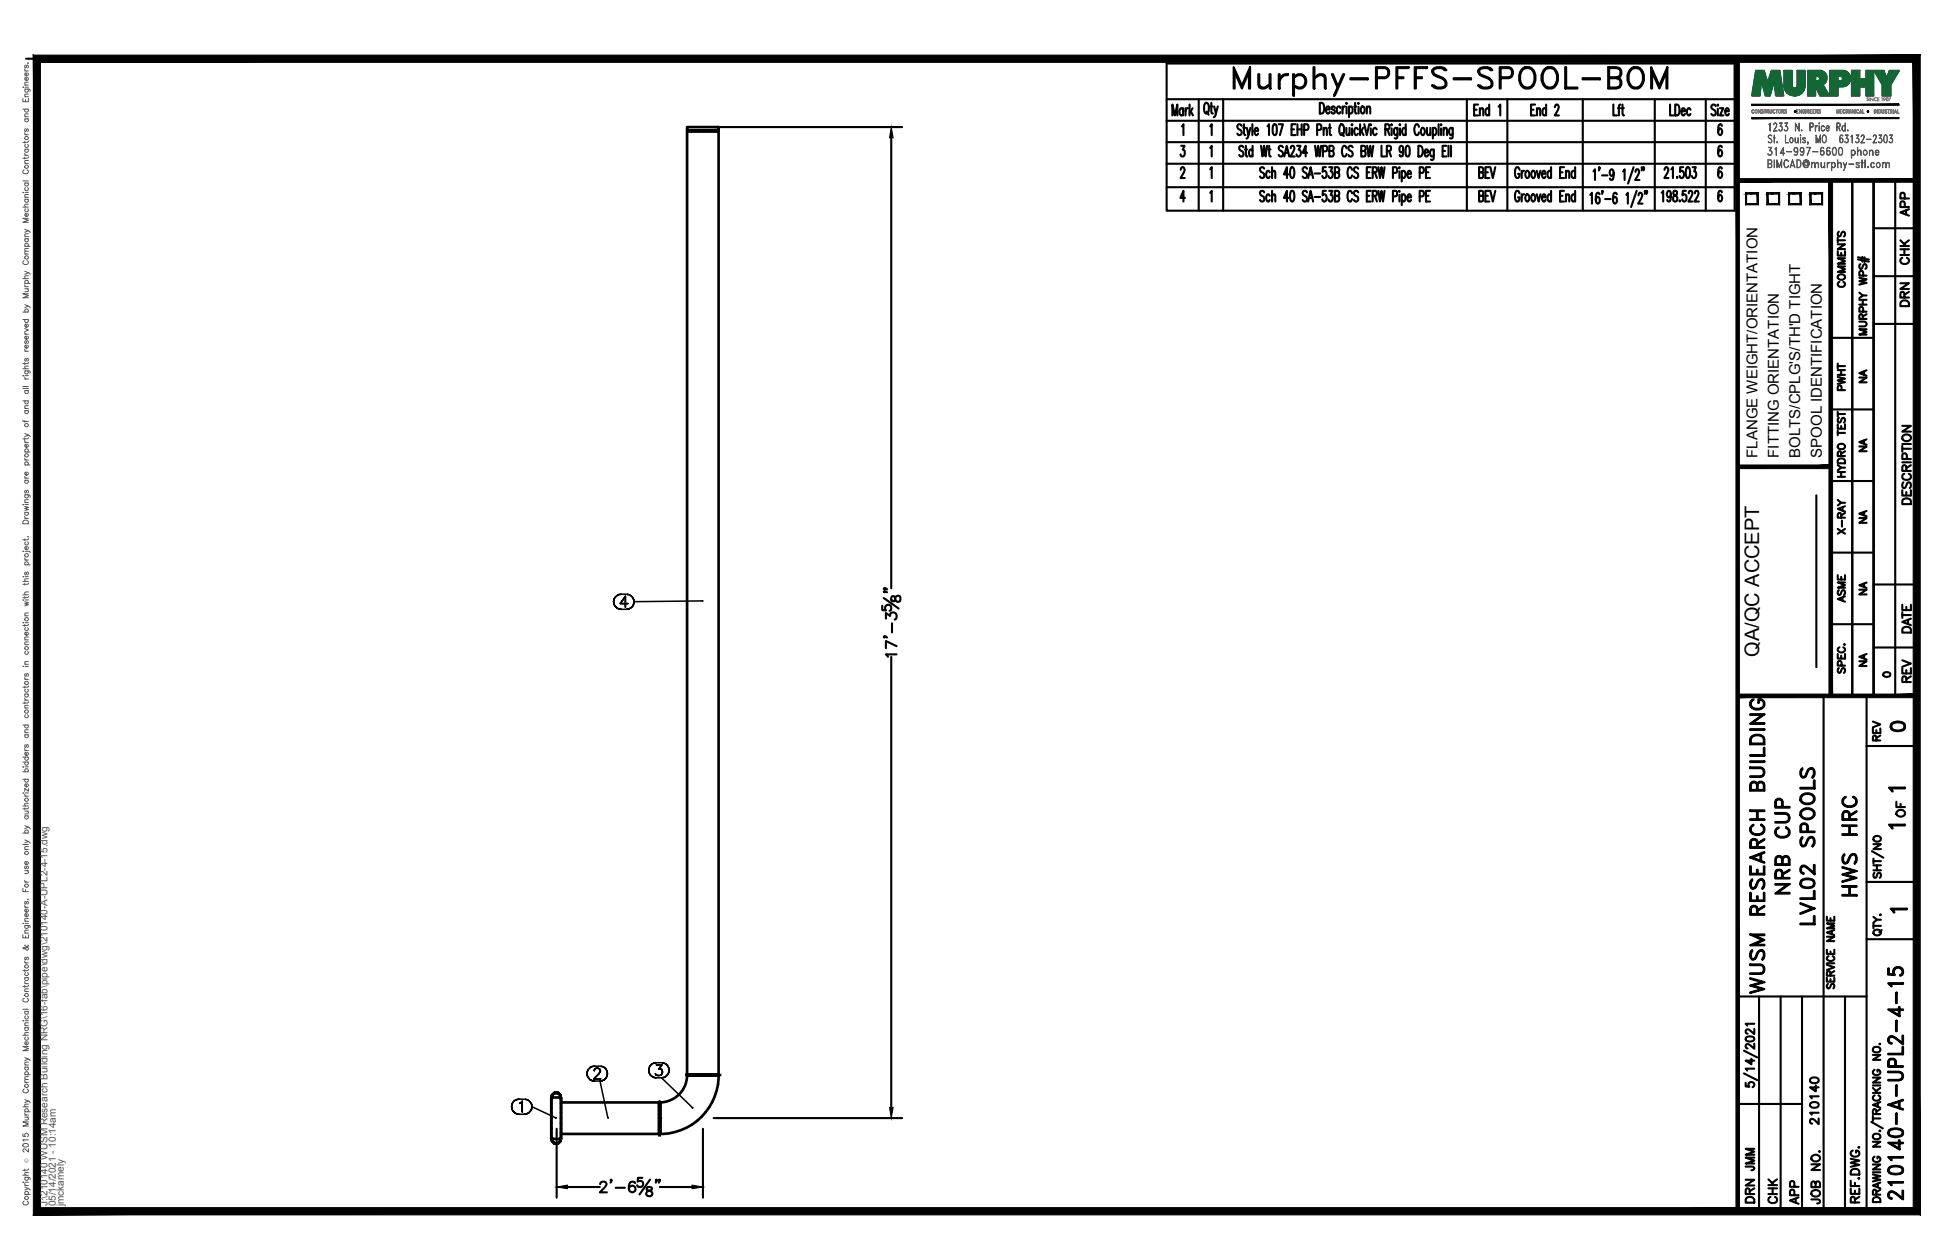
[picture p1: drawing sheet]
<svg xmlns="http://www.w3.org/2000/svg" width="432mm" height="279mm" viewBox="0 0 432 279" stroke-linecap="round" stroke-linejoin="round" font-family="sans-serif">
<defs><g id="words">
<text font-size="10.6" x="272.3" y="22.6">Murphy-PFFS-SPOOL-BOM</text>
<g font-size="6.6">
<text x="397.6" y="199.3" transform="rotate(-90 397.6 199.3)">NRB CUP</text>
<text x="412.4" y="199.7" transform="rotate(-90 412.4 199.7)">HWS HRC</text>
<text x="403.2" y="206" transform="rotate(-90 403.2 206)">LVL02 SPOOLS</text>
<text x="391.9" y="221.5" transform="rotate(-90 391.9 221.5)">WUSM RESEARCH BUILDING</text>
<text x="422.6" y="267.1" transform="rotate(-90 422.6 267.1)">210140-A-UPL2-4-15</text>
</g>
<g font-size="5.3">
<text x="417.7" y="163.3">0</text>
<text x="389.8" y="260.7" transform="rotate(-90 389.8 260.7)">JMM</text>
<text x="389.8" y="267.8" transform="rotate(-90 389.8 267.8)">DRN</text>
<text x="399.7" y="268.1" transform="rotate(-90 399.7 268.1)">APP</text>
</g>
<g font-size="4.9">
<text x="424" y="49" transform="rotate(-90 424 49)">APP</text>
<text x="424" y="59.6" transform="rotate(-90 424 59.6)">CHK</text>
<text x="409.9" y="64.9" transform="rotate(-90 409.9 64.9)">COMMENTS</text>
<text x="424" y="69.1" transform="rotate(-90 424 69.1)">DRN</text>
<text x="409.9" y="87.8" transform="rotate(-90 409.9 87.8)">PWHT</text>
<text x="424.4" y="112.9" transform="rotate(-90 424.4 112.9)">DESCRIPTION</text>
<text x="409.9" y="119.6" transform="rotate(-90 409.9 119.6)">X-RAY</text>
<text x="409.9" y="134.8" transform="rotate(-90 409.9 134.8)">ASME</text>
<text x="424.4" y="141.5" transform="rotate(-90 424.4 141.5)">DATE</text>
<text x="424.4" y="152.4" transform="rotate(-90 424.4 152.4)">REV</text>
<text x="417.7" y="165.5" transform="rotate(-90 417.7 165.5)">REV</text>
<text x="423" y="182.4" transform="rotate(-90 423 182.4)">OF</text>
<text x="403.9" y="250.5" transform="rotate(-90 403.9 250.5)">210140</text>
<text x="394.8" y="268.1" transform="rotate(-90 394.8 268.1)">CHK</text>
<text x="404.3" y="268.1" transform="rotate(-90 404.3 268.1)">JOB NO.</text>
</g>
<g font-size="4.4">
<text x="414.5" y="86.1" transform="rotate(-90 414.5 86.1)">NA</text>
<text x="414.5" y="101.2" transform="rotate(-90 414.5 101.2)">NA</text>
<text x="414.5" y="117.1" transform="rotate(-90 414.5 117.1)">NA</text>
<text x="414.5" y="133" transform="rotate(-90 414.5 133)">NA</text>
<text x="389.9" y="145.7" transform="rotate(-90 389.9 145.7)">QA/QC ACCEPT</text>
<text x="414.5" y="148.9" transform="rotate(-90 414.5 148.9)">NA</text>
</g>
<text font-size="4" x="416.3" y="151.3">0</text>
<g font-size="3.5">
<text x="417.3" y="176.7">1</text>
<text x="417.3" y="184.9">1</text>
<text x="417.7" y="203.6">1</text>
</g>
<g font-size="3.3">
<text x="389.5" y="101.5" transform="rotate(-90 389.5 101.5)">FLANGE WEIGHT/ORIENTATION</text>
<text x="394.3" y="101.5" transform="rotate(-90 394.3 101.5)">FITTING ORIENTATION</text>
<text x="399.1" y="101.5" transform="rotate(-90 399.1 101.5)">BOLTS/CPLG'S/TH'D TIGHT</text>
<text x="403.8" y="101.5" transform="rotate(-90 403.8 101.5)">SPOOL IDENTIFICATION</text>
</g>
<g font-size="2.2" fill="#545454">
<text x="10.5" y="267.5" transform="rotate(-90 10.5 267.5)">J:\210140 WUSM Research Building NRG\16-fab\pipe\dwg\210140-A-UPL2-4-15.dwg</text>
<text x="12.4" y="267.5" transform="rotate(-90 12.4 267.5)">05/14/2021 - 10:14am</text>
<text x="14.1" y="267.4" transform="rotate(-90 14.1 267.4)">jmckamely</text>
</g>
<text font-size="1.3" fill="#545454" x="6.3" y="257.9" transform="rotate(-90 6.3 257.9)">Ó</text>
</g></defs>
<!-- layer: HP-HWS-WLD -->
<g fill="none" stroke="#000" stroke-width=".59">
<path d="M152.3 28.2h7v210.1h-7zM152.3 238.3h.1M152.2 238.3h3.6M152.3 238.3l-.1 .1M152.3 238.4h.4zM152.4 238.3h.1M152.7 238.4h.6zM152.8 238.4h.5h-.5M152.8 238.3h.1M153.3 238.4h.7zM153.3 238.4h.7h-.7M153.3 238.3h.1"/>
<path d="M154 238.4h.9zM154 238.3h.9h-.9M154 238.4h.9h-.9M154 238.3h.1M154.9 238.4h.9h-.9M155.8 238.4h-3.5a6.2 6.2 0 0 1-6 6.1v6.9a12.8 12.8 0 0 0 12.9-13h.1M155.8 238.4h.9h-.9M155.8 238.3h-.9h.9M155.8 238.3h.9h-.9M155.8 238.4h.9M155.8 238.3h1.8M156.7 238.4h.9h-.9"/>
<path d="M156.7 238.3h2.5zM156.7 238.4h2.6M157.6 238.4h.7h-.7M157.6 238.4h.1M158.3 238.4h.5h-.5M158.3 238.4h.1M158.3 238.4h.6h-.6M158.8 238.4h.4h-.4M158.9 238.4h.1M158.9 238.4h.3h-.3M159.2 238.4h.1M159.4 238.3h-.2l.2 .1"/>
<path d="M122.2 243.4v9.1h2.2M122.2 252.5v-9.1h2.2v9.1M122.4 243.5v-.6v.6M122.4 252.4v.6v-.6M122.4 253l.5 .6-.5-.6M122.4 243.5v-.6l.5-.6h.8l.5 .6v.6M122.4 252.4v.6l.5 .6h.8l.5-.6v-.6M122.4 252.4v.6M122.9 242.3l-.5 .6 .5-.6M122.9 253.6h.8h-.8M123.7 242.3h-.8h.8M123.7 253.6l.5-.6-.5 .6"/>
<path d="M124.2 242.9l-.5-.6h-.8l-.5 .6v.6M124.2 252.4v.6l-.5 .6h-.8l-.5-.6M124.2 242.9l-.5-.6 .5 .6M124.2 243.5v-.6v.6M124.2 252.4v.6v-.6M124.2 242.9v.6M124.4 243.4v9.1M124.4 244.5h21.7v6.9h-21.7M146.1 247.9v1v-1M146.1 248.9v.9zM146.1 249.7v.8zM146.1 250.4v.6z"/>
<path d="M146.1 251v.4zM146.1 251.3v.2zM146.1 251.4v.1M146.1 244.4v.1M146.1 244.5v.4zM146.1 244.8v.7zM146.1 245.4v.8zM146.1 246.2v.8zM146.3 244.4v7M146.3 244.5l-.2-.1v3.5M146.3 244.5v7h-.2v-3.6M146.3 248.9v.9z"/>
<path d="M146.3 249.7v.8zM146.3 250.4v.6zM146.3 251v.4zM146.3 251.3v.2zM146.3 251.4v.1M146.3 244.5v.4zM146.3 244.8v.7zM146.3 245.4v.8zM146.3 246.2v.8zM146.3 247v.9v-.9"/>
</g>
<g fill="none" stroke="#000" stroke-width=".34">
<path d="M152.4 29.2h-.1h.1M152.4 28.2h.3M152.4 28.8h.3M152.8 29.2h-.4h.4M152.8 28.2h.5M152.8 28.8h.5M153.3 29.2h-.5h.5M154 29.2h-.7h.7M154.9 29.2h-.9h.9M155.8 29.2h-.9h.9M156.7 28.2h-.9h.9M156.7 28.8h-.9h.9"/>
<path d="M156.7 29.2h-.9h.9M157.6 29.2h-.9h.9M158.3 29.2h-.7h.7M158.3 28.2h.5M158.3 28.8h.5M158.8 29.2h-.5h.5M158.9 28.2h.3M158.9 28.8h.3M159.2 29.2h-.4h.4M159.3 28.2h-7h.1h-.1v.6h7M159.3 29.2h.1M159.3 28.2h-.1h.1v.6h-.1h.1"/>
<path d="M136 133.4l.1 .6-.1-.6M136.1 132.9l-.1 .5 .1-.5M136.1 134l.2 .4-.2-.4M136.3 132.4l-.2 .5 .2-.5M136.3 134.4l.4 .4-.4-.4M136.7 132.1l-.4 .3 .4-.3M136.7 134.8l.4 .2-.4-.2M137.1 131.9l-.4 .2 .4-.2M137.1 135l.6 .1-.6-.1M137.5 133.8h1.7h-1.7M137.7 131.8l-.6 .1 .6-.1M137.7 135.1h1.2"/>
<path d="M137.7 131.8h1.2M138.6 132.2l-1.1 1.6 1.1-1.6M138.6 132.2v2.4v-2.4M138.9 135.1l.5-.1-.5 .1M139.4 131.9l-.5-.1 .5 .1M139.4 135l.5-.2-.5 .2M139.9 132.1l-.5-.2 .5 .2M139.9 134.8l.3-.4-.3 .4M140.2 132.4l-.3-.3 .3 .3M140.2 134.4l.2-.4-.2 .4M140.4 132.9l-.2-.5 .2 .5M140.4 134l.1-.6-.1 .6"/>
<path d="M140.5 133.4l-.1-.5 .1 .5M155.7 133.2l.1 .1zM155.7 133.3l-15.2 .1M130.1 238.1l.1 .5-.1-.5M130.2 237.6l-.1 .5 .1-.5M130.2 238.6l.3 .4-.3-.4M130.5 237.1l-.3 .5 .3-.5M130.5 239l.3 .4-.3-.4M130.8 236.7l-.3 .4 .3-.4M130.8 239.4l.5 .2-.5-.2M131.3 236.5l-.5 .2 .5-.2M131.3 239.6l.5 .1-.5-.1"/>
<path d="M131.6 239.3h1.6h-1.6M131.7 237.4h.1M131.7 237.3l.1-.2-.1 .2M131.8 236.4l-.5 .1 .5-.1M131.8 237.1l.1-.1-.1 .1M131.8 239.7h1.2M131.8 236.4h1.2M131.9 237l.3-.1-.3 .1M132.2 236.9h.4h-.4M132.6 236.9l.2 .1-.2-.1M132.7 238.1l-1.1 1.2 1.1-1.2M132.8 237l.2 .1-.2-.1"/>
<path d="M133 237.8l-.3 .3 .3-.3M133 237.1l.1 .2-.1-.2M133 239.7l.5-.1-.5 .1M133 239.7l1.7 8.1M133.1 237.6l-.1 .2 .1-.2M133.1 237.3v.3v-.3M133.5 236.5l-.5-.1 .5 .1M133.5 239.6l.5-.2-.5 .2M134 236.7l-.5-.2 .5 .2M134 239.4l.4-.4-.4 .4M134.4 237.1l-.4-.4 .4 .4M134.4 239l.2-.4-.2 .4"/>
<path d="M134.6 237.6l-.2-.5 .2 .5M134.6 238.6v-.5v.5M134.6 238.1v-.5v.5M143.8 237.3l.1 .5-.1-.5M143.9 236.8l-.1 .5 .1-.5M143.9 237.8l.2 .5-.2-.5M144.1 236.3l-.2 .5 .2-.5M144.1 238.3l.4 .4-.4-.4M144.5 236l-.4 .3 .4-.3M144.5 238.7l.4 .2-.4-.2M144.9 235.7l-.4 .3 .4-.3M144.9 238.9l.5 .1-.5-.1"/>
<path d="M145.3 238.1l.2 .3zM145.4 235.7h-.5h.5M145.4 239h1.2M145.4 235.7h1.2M145.5 236.1h1.2h-1.2M145.5 238.4l.7 .1zM146 237.1h.4h-.4M146.4 237.1h.2h-.2M146.5 238.4l-.3 .1 .3-.1M146.6 237.1l.1 .2-.1-.2M146.6 239l.6-.1-.6 .1M146.6 239l6.9 6.6"/>
<path d="M146.7 236.1l-.7 1 .7-1M146.7 238.2l-.2 .2 .2-.2M146.7 237.3l.1 .3-.1-.3M146.8 237.6l-.1 .6zM147.2 235.7h-.6h.6M147.2 238.9l.4-.2-.4 .2M147.6 236l-.4-.3 .4 .3M147.6 238.7l.4-.4-.4 .4M148 236.3l-.4-.3 .4 .3M148 238.3l.2-.5-.2 .5M148.2 236.8l-.2-.5 .2 .5M148.2 237.8l.1-.5-.1 .5"/>
<path d="M148.3 237.3l-.1-.5 .1 .5M113.4 245.4l.1 .5-.1-.5M113.5 244.9l-.1 .5 .1-.5M113.5 245.9l.2 .5-.2-.5M113.7 244.4l-.2 .5 .2-.5M113.7 246.4l.4 .3-.4-.3M114.1 244l-.4 .4 .4-.4M114.1 246.7l.4 .3-.4-.3M114.5 243.8l-.4 .2 .4-.2M114.5 247l.5 .1-.5-.1M115 243.7l-.5 .1 .5-.1M115 247.1h1.2"/>
<path d="M115 243.7h1.2M115.2 244.7l.2-.2-.2 .2M115.4 244.5l.4-.3-.4 .3M115.8 244.2v2.4v-2.4M116.2 247.1l.5-.1-.5 .1M116.7 243.8l-.5-.1 .5 .1M116.7 247l.5-.3-.5 .3M117.2 244l-.5-.2 .5 .2M117.2 246.7l.4-.3-.4 .3M117.6 244.4l-.4-.4 .4 .4M117.6 246.4l.2-.5-.2 .5M117.8 244.9l-.2-.5 .2 .5"/>
<path d="M117.8 245.9l.1-.5-.1 .5M117.9 245.4l-.1-.5 .1 .5 5.3 2.5M124.4 247.9v1v-1M124.4 248.9v.8v-.8M124.4 249.7v.7v-.7M124.4 250.4v.6v-.6M124.4 251v.3v-.3M124.4 251.3v.1v-.1M124.4 244.5h.1M124.4 244.5v.4v-.4M124.4 244.9v.6v-.6M124.4 245.5v.7v-.7"/>
<path d="M124.4 246.2v.8v-.8M124.4 247v.9v-.9M134.8 247.8h.1"/>
</g>
<g fill="#000">
<circle cx="153.3" cy="28.2" r=".17"/>
<circle cx="153.3" cy="28.8" r=".17"/>
<circle cx="154" cy="28.2" r=".17"/>
<circle cx="154" cy="28.8" r=".17"/>
<circle cx="154.9" cy="28.8" r=".17"/>
<circle cx="154.9" cy="28.2" r=".17"/>
<circle cx="156.7" cy="28.8" r=".17"/>
<circle cx="156.7" cy="28.2" r=".17"/>
<circle cx="157.6" cy="28.8" r=".17"/>
<circle cx="157.6" cy="28.2" r=".17"/>
<circle cx="159.2" cy="28.2" r=".17"/>
<circle cx="159.2" cy="28.8" r=".17"/>
<circle cx="146.3" cy="247.9" r=".3"/>
</g>
<path d="M159.3 238.4h.4l.1 .2M159.8 238.2l-.5 .1M146.1 251.4l-.1 .6M146.3 251.4l.1 .6" fill="none" stroke="#000" stroke-width=".22"/>
<!-- layer: PS-BDR -->
<g fill="#000" stroke="#000" stroke-width=".22">
<path d="M388.3 26.1v.2l32.6-.2zM388.3 26.3l32.6-.2v.2z"/>
<path d="M388.3 23.1v.3l32.6-.3zM388.3 23.4l32.6-.3v.3z"/>
<path d="M7.4 12.2v257.2l1.6-1.6zM7.4 12.2l1.6 1.6v254zM7.4 12.2l1.6 1.6 416.6-1.6zM9 13.8l416.6-1.6-1.5 1.6zM425.6 12.2l-1.5 1.6 1.5 255.6zM424.1 13.8l1.5 255.6-1.5-1.6zM7.4 269.4h418.2l-1.5-1.6zM9 267.8h415.1l-416.7 1.6z"/>
</g>
<!-- layer: PS-BDR-T -->
<g fill="none" stroke="#000" stroke-width=".47">
<path d="M415.3 40v114.3h-4.7v-114.2v114.2h-4.8v-114.2M387 42.9h2.6v2.4h-2.6zM391.8 42.9h2.6v2.4h-2.6zM396.6 42.9h2.5v2.4h-2.5zM401.3 42.9h2.6v2.4h-2.6zM411.8 57.5l2.5 .5M411.8 57.1l2.5 .5M412.4 58.6a.59 .59 0 0 0-.3 .5 .59 .59 0 0 0 .4 .5l.3-.1 .3-.8 .4-.1a.64 .64 0 0 1 0 1M412.8 57v1M413.3 57.1v1M405.8 74.9h9.5M412.1 71.3l1.4 .1a.52 .52 0 0 1 .2 .6 .52 .52 0 0 1-.4 .4h-1.2"/>
<path d="M412.1 61.6l1.7 .4-1.7 .3 1.7 .4-1.7 .4M412.1 67.5h1.7M412.1 66.5h1.7M412.1 64.9l.8 .6M412.9 70.7l-.1-.9-.4-.1-.3 .3v.7h1.7M412.9 66.5v1M413 69.1l-.1-.9-.5-.1-.3 .3v.7h1.7M413 61.1l-.1-.9-.5-.1-.3 .3v.7h1.7M413.8 73h-1.7l1.7 .6-1.7 .6h1.7M413.8 65.5h-.9l-.8 .6M413.8 69.7l-.9 .5M405.8 90.8h9.5"/>
<path d="M407.4 94.1v1h1.6v-1M407.4 96h1.6M407.4 91.3v1.1M407.4 95.4v1.1M407.4 91.8h1.6M407.4 98.7a.79 .79 0 0 1 1-.3 .79 .79 0 0 1 .5 .9 .78 .78 0 0 1-1 .3 .78 .78 0 0 1-.5-.9zM407.6 92.7a.59 .59 0 0 0-.3 .5 .59 .59 0 0 0 .4 .5l.3-.1 .3-.8 .4-.1a.65 .65 0 0 1 0 1M408.1 94.5v.6M402.6 109.8v38.1M405.8 106.7h9.5M407.4 105.7h1.6M407.4 104.7h1.6"/>
<path d="M407.4 103.1l.7 .6M407.4 102a.9 .9 0 0 1 1.6 .2v.5h-1.6zM408.1 101.1l-.1-.9-.3-.1-.3 .3v.7h1.6M408.1 104.7v1M409 103.7h-.9l-.7 .6M409 100.1l-.9 .5M405.8 122.5h9.5M405.8 138.4h9.5M407.4 145v1h1.6v-1M407.6 148.2a.59 .59 0 0 0-.3 .5 .59 .59 0 0 0 .4 .5l.3-.2 .3-.7 .4-.1a.65 .65 0 0 1 0 1M407.7 143.5a.59 .59 0 0 0-.3 .7 .59 .59 0 0 0 .6 .5h.4a.59 .59 0 0 0 .6-.5 .59 .59 0 0 0-.4-.7M408.1 145.4v.6"/>
<path d="M408.2 147.6l-.1-.9-.4-.2-.3 .4v.7h1.6M408.8 142.9h.2z"/>
</g>
<!-- layer: PS-DIM -->
<path d="M5.8 13h419" fill="none" stroke="#000" stroke-width=".47"/>
<!-- layer: 0 -->
<g fill="none" stroke="#000" stroke-width=".47">
<path d="M415.3 40v114.3M420.1 40v114.3M415.3 50.6h9.5M415.3 61.2h9.5M415.3 71.8h9.5M415.3 129.6h9.5M415.3 143.6h9.5M386.6 238l2.9 1.5M386.6 233l2.9 1.5M387 230l.8-.2a.85 .85 0 0 1 1.1 .6 1.14 1.14 0 0 1-1.9 0zM388.2 234.8v1.2l-1.2-.8h1.9M388.9 237h-1.9l.3 .4"/>
<path d="M388.9 231.4v1.2l-1-.8-.6-.3-.3 .2v.5l.4 .3M388.9 228.2v1.1l-1-.8-.6-.3-.3 .2v.5l.4 .3M388.9 227h-1.9l.3 .4M387 240.1v.8l.8 .1a.62 .62 0 0 1 0-.9 .62 .62 0 0 1 .9 .1 .62 .62 0 0 1-.2 .9"/>
</g>
<g fill="#000" stroke="#000" stroke-width=".22">
<path d="M384.8 13l.8 255.6v-255.6zM384.8 13l.8 255.6h-.8z"/>
<path d="M385.2 39.6v.8l39.6-.8zM385.2 40.4l39.6-.8v.8z"/>
<path d="M424.5 40l.8 114.3v-114.3zM424.5 40l.8 114.3h-.8z"/>
<path d="M385.2 153.9v.8l39.6-.8zM385.2 154.7l39.6-.8v.8z"/>
</g>
<!-- layer: PS-LOGO -->
<g fill="none" stroke="#545454" stroke-width=".22">
<path d="M5.1 19.3h.1zM5.5 19.8h.9l.2 .1v.4M5.5 15.3v.3l.3 .1M5.5 18.9h.8M5.5 15.7h.8M5.5 19.3h.8M5.7 19.8a.38 .38 0 0 0-.1 .5 .38 .38 0 0 0 .6 0 .38 .38 0 0 0-.1-.5M5.7 14.4l-.2 .3v.3h.3l.1-.4 .2-.2 .2 .3-.2 .4M6.1 17.2a.38 .38 0 0 1 .1 .5 .38 .38 0 0 1-.6 0 .38 .38 0 0 1 .1-.5h.1v.7M6.1 16.2a.38 .38 0 0 1 .1 .5 .38 .38 0 0 1-.6 0 .38 .38 0 0 1 .1-.5h.1v.6M6.2 13.9v.1zM6.3 18.2l-.8 .1v.3l.2 .3"/>
<path d="M5.1 21.8v.7h1.2v-.7M5.1 24.2h1.2M5.4 37.7a.43 .43 0 0 0-.3 .5 .43 .43 0 0 0 .4 .3h.3a.43 .43 0 0 0 .5-.3 .43 .43 0 0 0-.3-.5M5.5 34v.3l.3 .1M5.5 29.4v.3l.3 .2M5.5 31.3v.4M5.5 34.8v.4M5.5 36.2h.8M5.5 34.4h.8M5.5 33.1h.8M5.5 29.9h.8M5.5 26.4h.8"/>
<path d="M5.5 25.9h.8M5.5 21.4h.8M5.7 33.1a.38 .38 0 0 0-.1 .5 .38 .38 0 0 0 .6 0 .38 .38 0 0 0-.1-.5M5.7 32a.4 .4 0 0 0-.1 .6 .4 .4 0 0 0 .6 0 .4 .4 0 0 0-.1-.6M5.7 28.6l-.2 .2v.3h.3l.1-.4 .2-.1 .2 .2-.2 .4M5.7 26.4a.38 .38 0 0 0-.1 .5 .38 .38 0 0 0 .6 0 .38 .38 0 0 0-.1-.5M5.7 24.2a.38 .38 0 0 0-.1 .6 .38 .38 0 0 0 .6 0 .38 .38 0 0 0-.1-.6M5.7 22.1v.4M6.3 35.6h-.8v.3l.2 .3M6.3 34.8l-.3 .3h-.9M6.3 31.3l-.3 .3h-.9M6.3 25.3h-.8v.3l.2 .3"/>
<path d="M6.3 20.9h-.8v.3l.2 .2M391.9 34.2l.2 .2M392 36.3l.6-.1v-.6l-.6-.1v1.6l.6-.1v-.6h-.6M392.1 30a.44 .44 0 0 1 .7 .2 .38 .38 0 0 0-.6-.2 .38 .38 0 0 0-.1 .5l.4 .3a.46 .46 0 0 1 .2 .7 .46 .46 0 0 1-.7-.1 .41 .41 0 0 0 .6 .1 .41 .41 0 0 0 0-.6l-.6-.4zM392.3 33.3a.53 .53 0 0 1 .5 .8 .53 .53 0 0 1-.9 0 .47 .47 0 0 0 .7 .2l.2-.3M392.4 27.2l-.1 1.9v-1.7l-.2 .2zM392.4 36.3l.3 .1v.6l-.8 .2v-1.8l.8 .2v.6l-.3 .2M392.5 33.4a.51 .51 0 0 1 .3 .5 .51 .51 0 0 1-.3 .5M392.7 32.8l-.7-.1h.8l-.5 .7M392.7 32.7l-.5 .7 .4 .1 .2 .3M393.1 30.5l.4 .1zM393.1 29l.8 .1h-.8l.7-1.3-.2-.5h-.2l-.3 .4 .1-.3a.39 .39 0 0 1 .6 0 .39 .39 0 0 1 0 .5l-.7 1.2"/>
<path d="M393.3 35.4v1.8zM393.3 29.9v1.8zM393.4 33l.4-.3v1.7l-.1-1.6zM393.9 35.4l.5 1.5 .6-1.5v1.8l-.1-1.4-.5 1.4-.5-1.4v1.4zM393.9 31.4l.1 .3zM393.9 31.5l.1 .1zM394.4 28.8l.1 .2M394.7 27.9a.55 .55 0 0 1 .4 .7 .55 .55 0 0 1-.7 .4l-.1-.3 .4 .3 .3-.4M394.7 33.9l.9 .1h-1l.7-1.3v1.7v-1.5l-.6 1.1M394.8 28l.2 .5-.2 .5M395 27.3l-.6-.1h.6l-.3 .8M395 27.2l-.4 .8 .4 .1v.3"/>
<path d="M395.5 28.8l.2 .2M395.7 35.5a.47 .47 0 0 1 .7 .3l-.3-.3h-.3a1.08 1.08 0 0 0 0 1.6h.3l.3-.3a.44 .44 0 0 1-.4 .4 .44 .44 0 0 1-.5-.4l-.1-.7zM395.8 29.9v1.7l.7 .1h-.7zM395.8 27.9a.55 .55 0 0 1 .5 .7 .55 .55 0 0 1-.7 .4l-.1-.3 .4 .3 .4-.4M396 28l.3 .5-.3 .5M396 33.6l1.2 .1zM396.2 27.3l-.6-.1h.7l-.5 .8M396.2 27.2l-.4 .8 .3 .1 .2 .3M396.9 30.6a.57 .57 0 0 1 .7 .4 .57 .57 0 0 1-.4 .7l-.3-.1-.2-.4zM396.9 36.8h.8M397 30.6a.52 .52 0 0 1 .4 .5 .52 .52 0 0 1-.4 .5l-.2-.4zM397 36.7h.7"/>
<path d="M397.3 35.4l.6 1.8-.6-1.5-.5 1.5zM397.7 33.3l.3 .4 .3-.1 .2-.3M397.7 33.1l.3-.3h.3l.2 .3M397.8 34.3h.5M397.9 30.5l.1 1 .3 .1 .3-.2-.3 .3-.3-.1-.1-.2zM398 27.2l.8 1.6v-1.6v1.9l-.8-1.6v1.6zM398 32.8l-.3 .4 .3 .5M398.2 32.8a1.22 1.22 0 0 1 .1 1.6M398.3 35.4h.5a1.05 1.05 0 0 1 0 1.8h-.5zM398.3 35.5a.84 .84 0 0 1 .9 .5 .84 .84 0 0 1-.2 .9l-.7 .2zM398.5 33.5l-.2 .2a.49 .49 0 0 1-.6-.2 .49 .49 0 0 1 .1-.6 .49 .49 0 0 1 .7 0v.4a.81 .81 0 0 1-.5 1.1l-.3-.2 .1 .2M398.5 33.3l-.3 .4"/>
<path d="M398.6 30.5v1.2zM399 30l.1-.1v.3zM399.1 33.3l.3 .4 .3-.1 .1-.3M399.1 33.1l.3-.3h.3l.1 .3M399.1 30h.1M399.1 30.5v1.2zM399.1 34.3h.6M399.4 28.8v.3l-.1-.1zM399.4 28.9h.1M399.4 32.8a.51 .51 0 0 0-.3 .4 .51 .51 0 0 0 .3 .5M399.5 32.8a1.22 1.22 0 0 1 .1 1.6M399.6 31.5h.6"/>
<path d="M399.6 30.8l.6 .6-.2 .3-.4-.1v-.2l.1 .2M399.6 30.7h.6M399.7 30.6v.3M399.8 33.5l-.1 .2a.5 .5 0 0 1-.7-.5 .5 .5 0 0 1 .7-.4l.2 .5a.83 .83 0 0 1-.5 1.1l-.3-.2 .1 .2M399.8 33.3l-.3 .4M399.9 35.6a.74 .74 0 0 1 1 .2 .74 .74 0 0 1-.1 1l-.1-1 .1 .9a.68 .68 0 0 0-.3-1.2 .68 .68 0 0 0-.8 .9 .66 .66 0 0 0 .4 .7 .66 .66 0 0 0 .7-.2 .7 .7 0 0 1-.9 .1 .7 .7 0 0 1-.2-.8zM400 36l.2-.2 .4 .1 .1 .2-.5-.2-.2 .3 .1 .4 .4 .1 .2-.2-.1 .2-.4 .1-.2-.2zM400.1 30.6l.1 .2-.2-.3-.4 .1v.2l.6 .5M400.1 31.2v.4M400.7 31.5h.1M400.8 31.9l-.1-.5 .1 .4-.2 .2M400.8 31.7v.1"/>
<path d="M401.3 28.1l.6-.1v-.6l-.6-.1-.1 1.8v-1.9h.5l.2 .4v.4l-.2 .2h-.4M401.3 32.7l-.7 1.7 .7-1.7h-.9l.9 .1M401.6 36v1.2zM401.8 33.6l1.2 .1zM401.8 36.1h.5l.1 1.1-.2-1-.3-.1-.3 .3zM402.4 27.8v1.3zM402.5 29.9l.5 1.5 .5-1.5v1.8l-.1-1.4-.4 1.4-.4-1.4-.1 1.4zM402.6 36.1h.4l.1 1.1-.1-1-.3-.1-.3 .3zM402.6 27.9l.3-.1-.3 .2-.2 .4zM403.2 27.2l.1 .1v.2zM403.2 27.3h.1M403.2 27.8l.1 1.3z"/>
<path d="M403.5 34l.4 .4 .3-.1 .1-.3M403.5 33.8l.4-.4 .3 .1 .1 .3M403.6 36l.2 1 .3 .1 .3-.2-.3 .3-.4-.1zM403.7 32.8h.5M403.8 32.8l-.2 .2a1.17 1.17 0 0 0 .2 1.4M403.8 27.9l.4-.1 .2 .4-.2-.3a.54 .54 0 0 0-.4 .6 .54 .54 0 0 0 .4 .5l.2-.3-.2 .4h-.2l-.3-.5zM403.8 33.4l-.3 .5M404.1 33.4l.2 .5-.2 .5M404.1 30l.2-.1a.95 .95 0 0 1 .6 .9 .95 .95 0 0 1-.6 .9 1.24 1.24 0 0 1-.2-1.7zM404.1 30.1l.2-.1a.87 .87 0 0 1 .5 .8 .87 .87 0 0 1-.5 .8 1.19 1.19 0 0 1-.2-1.5zM404.2 32.8l.1 .1-.4-.2a1.42 1.42 0 0 0-.2 1.7 .49 .49 0 0 0 .6-.2 .49 .49 0 0 0-.1-.7 .49 .49 0 0 0-.7 .1M404.4 36l.1 1.2z"/>
<path d="M404.8 28.4h.6l-.2-.5a.54 .54 0 0 0-.4 .6 .54 .54 0 0 0 .4 .5l.2-.3-.2 .4a.63 .63 0 0 1-.4-.6 .63 .63 0 0 1 .4-.7l.3 .7h-.7M404.9 34l.3 .4 .3-.1 .2-.3M404.9 33.8l.3-.4 .3 .1 .2 .3M405 36l.1 1.2zM405.1 32.8h.5M405.1 32.8l-.1 .2a1.17 1.17 0 0 0 .2 1.4M405.2 33.4l-.3 .5M405.3 36.1l.3-.1-.5 .5zM405.4 33.4l.3 .5-.3 .5M405.5 32.8l.2 .1a.36 .36 0 0 0-.6-.1l-.2 .6v.8l.2 .2a.49 .49 0 0 0 .6-.2 .49 .49 0 0 0-.1-.7 .49 .49 0 0 0-.7 .1M406 36v1.8zM406.2 36.1a.53 .53 0 0 1 .7 .5 .53 .53 0 0 1-.7 .5l-.2-.2 .3 .2a.51 .51 0 0 0 .5-.5 .51 .51 0 0 0-.5-.5l-.3 .2z"/>
<path d="M406.3 32.8l.4-.1a1.13 1.13 0 0 1 0 1.7h-.1a1.28 1.28 0 0 1-.3-1.6zM406.3 34.3h.6M406.3 32.8h.6M406.4 32.8l-.2 .6 .2 1M406.8 32.8l.2 .6-.2 1M407.2 28.1l.6-.1v-.6l-.6-.1-.1 1.8v-1.9l.7 .1 .1 .7-.3 .2h-.4M407.3 35.4l.1 1.8zM407.5 28.2l.4 .9-.3-.9M407.6 36.1h.5l.1 1.1-.2-1-.3-.1-.3 .3zM407.7 32.8l.3-.1a1.13 1.13 0 0 1 0 1.7h-.1a1.28 1.28 0 0 1-.2-1.6zM407.7 34.3h.5M407.7 32.8h.5"/>
<path d="M407.8 32.8l-.2 .6 .2 1M407.8 31.3l.3 .3 .4-.3M407.8 31l.3-.3 .4 .3M408 30.1h.4M408 30l-.1 .3a1.28 1.28 0 0 0 .2 1.3M408.1 30.7l-.3 .4M408.2 32.8l.2 .6-.2 1M408.2 30.7l.3 .4-.3 .5M408.4 30l.1 .2a.33 .33 0 0 0-.5-.2l-.2 .7 .2 .9a.48 .48 0 0 0 .5-.5 .48 .48 0 0 0-.5-.4l-.2 .1M408.5 27.9l.3-.1 .2 .3-.2-.2a.54 .54 0 0 0-.5 .6 .54 .54 0 0 0 .5 .5l.2-.2-.2 .3-.5-.3zM409 27.2l.1 1.9zM409 37l-.5-1 .5 1.2"/>
<path d="M409 31.4l.1 .2M409.2 30.7l.4 .1 .1 .2M409.3 30.6a.53 .53 0 0 1 .4 .6 .53 .53 0 0 1-.7 .4v-.2a.36 .36 0 0 0 .6 .1l.1-.2M409.3 36l-.6 1.8zM409.4 30.7l.3 .4-.3 .5M409.6 28.8v.3zM409.6 28.9v.1zM409.6 30l-.6-.1h.7l-.4 .8M409.6 29.9l-.4 .8M409.8 36.4h1.1zM410.4 33.3v1.7zM410.6 33.3a.53 .53 0 0 1 .7 .6 .53 .53 0 0 1-.7 .5l-.2-.2 .3 .2a.51 .51 0 0 0 .5-.5 .51 .51 0 0 0-.5-.6l-.3 .2z"/>
<path d="M410.6 29.9l-.1 1.8v-1.6l-.2 .2zM411.3 31.4l.2 .2M411.5 37h.6M411.5 36.4l.6 .3v.2a.38 .38 0 0 1-.3 .3 .38 .38 0 0 1-.4-.3l.2 .2M411.5 36.2h.6M411.6 36.1v.3M411.6 30.6a.52 .52 0 0 1 .5 .6 .52 .52 0 0 1-.7 .4l-.1-.2a.36 .36 0 0 0 .6 .1l.2-.2M411.7 32.7l.1 1.7zM411.8 30.7l.3 .4-.1 .3-.2 .2M412 36.1l.1 .2a.38 .38 0 0 0-.3-.3 .38 .38 0 0 0-.4 .3l.7 .5M412 36.7v.4M412 33.3h.5v1.1v-.8l-.2-.3-.5 .3z"/>
<path d="M412 30l-.6-.1h.7l-.5 .8M412 29.9l-.4 .8 .3 .1 .2 .2M412.5 36l.5 .1zM412.5 31.6l.8 .1h-.8l.7-1.3-.2-.4h-.2l-.3 .3 .1-.2a.39 .39 0 0 1 .6-.1 .39 .39 0 0 1 0 .6l-.7 1.1M412.7 35.4l.1 1.8zM413.2 33.3a.54 .54 0 0 1 .7 .6 .54 .54 0 0 1-.7 .5l-.2-.5zM413.4 35.4l.1 1.8zM413.7 30.8l1 .1zM414 36.9l.2 .1-.1 .2zM414 37l.1 .1zM414.4 33.3v1.1zM414.6 33.3h.5l.1 1.1-.1-1-.3-.1-.4 .3z"/>
<path d="M414.7 36.3l.3-.3 .4 .1v.3v-.2a.46 .46 0 0 0-.7 .4 .46 .46 0 0 0 .7 .4v-.1l-.2 .3a.59 .59 0 0 1-.5-.3 .59 .59 0 0 1 0-.6zM415.2 31.6l.8 .1h-.9a1.94 1.94 0 0 0 .8-1.4l-.2-.3h-.3l-.2 .3 .1-.2 .4-.2 .2 .5-.7 1.3M415.7 33.8h.7l-.2-.5a.48 .48 0 0 0-.5 .6 .48 .48 0 0 0 .6 .4l.1-.2-.1 .3a.53 .53 0 0 1-.6-.5 .53 .53 0 0 1 .6-.6l.2 .6h-.8M416 36.3l.1-.2a.53 .53 0 0 1 .7 .5 .53 .53 0 0 1-.7 .5l-.1-.2zM416.4 31.4l.2 .2M416.7 30.6a.53 .53 0 0 1 .5 .6 .53 .53 0 0 1-.7 .4l-.2-.2 .5 .2 .3-.3M416.9 30.7l.2 .4-.2 .5M417.1 30l-.6-.1h.6l-.4 .8M417.1 29.9l-.5 .8 .4 .1 .1 .2M417.3 36l.1 1.2zM417.5 36.1h.5l.1 1.1-.1-.8-.2-.3-.4 .3zM417.7 30l.3-.1a1.32 1.32 0 0 1 0 1.8l-.3-.1-.2-.7z"/>
<path d="M417.7 31.5h.5M417.7 30.1h.5M417.8 30l-.2 .7 .2 .9M418.2 30l.1 .7-.1 .9M418.3 36.1h.4l.1 1.1-.1-1-.3-.1-.3 .3zM418.8 31.4l.2 .2M419.1 30.6a.53 .53 0 0 1 .4 .6 .53 .53 0 0 1-.7 .4v-.2a.36 .36 0 0 0 .6 .1l.1-.2M419.3 30.7l.2 .4-.2 .5M419.4 30l-.6-.1h.7l-.4 .8M419.4 29.9l-.4 .8 .4 .1 .1 .2M5.1 42.7h.1zM5.1 45.9h1.2"/>
<path d="M5.1 40.1h1.2M5.4 57.8a.43 .43 0 0 0-.3 .5 .43 .43 0 0 0 .4 .4h.3a.43 .43 0 0 0 .5-.4 .43 .43 0 0 0-.3-.5M5.5 50.8l.8 .4-.8 .3M5.5 56.3h.8M5.5 54.6h1.2M5.5 52.9h.8M5.5 52.5h.8M5.5 44.2h.8M5.5 43.8h.8M5.5 40.6h.8M5.5 42.7h.8M5.7 54.6a.38 .38 0 0 1-.1-.5 .38 .38 0 0 1 .6 0 .38 .38 0 0 1-.1 .5"/>
<path d="M5.7 52.9a.38 .38 0 0 0-.1 .6 .38 .38 0 0 0 .6 0 .38 .38 0 0 0-.1-.6M5.7 46.3a.38 .38 0 0 0-.1 .6 .38 .38 0 0 0 .6 0 .38 .38 0 0 0-.1-.6M5.7 44.2a.38 .38 0 0 0-.1 .5 .38 .38 0 0 0 .6 0 .38 .38 0 0 0-.1-.5M5.7 41.6a.38 .38 0 0 0-.1 .6 .38 .38 0 0 0 .6 0 .38 .38 0 0 0-.1-.6M5.7 40.6a.38 .38 0 0 0-.1 .5 .38 .38 0 0 0 .6 0 .38 .38 0 0 0-.1-.5M6.1 47.3a.38 .38 0 0 1 .1 .6 .38 .38 0 0 1-.6 0 .38 .38 0 0 1 .1-.6h.1v.7M6.3 55.7l-.8 .1v.2l.2 .3M6.3 55.1h-.8v.3l.2 .3M6.3 51.8l-.8 .1v.3l.2 .3M6.3 51.2l.4 .4M6.3 48.4h-1.2l1.2 .4-1.2 .5h1.2M6.3 45.3h-.8v.3l.2 .3"/>
<path d="M6.3 43.1l-.8 .1v.3l.2 .3M5.1 70.9h1.2M5.1 69.2h1.2M5.1 61.8h1.2M5.5 77.4v.3l.3 .2M5.5 73.7v.2l.3 .2M5.5 72.8l.8 .4-.8 .3M5.5 67.5l.8 .4-.8 .3M5.5 63.1v.3l.3 .2M5.5 60.1l.8 .4-.8 .3M5.5 77.9h.8M5.5 74.1h.8"/>
<path d="M5.5 64h.8M5.5 63.6h.8M5.5 62.9h1.2M5.7 79.4l-.2 .3v.3h.3l.1-.4 .2-.2 .2 .3-.2 .4M5.7 75.6l-.2 .2v.3h.3l.1-.4 .2-.1 .2 .2-.2 .4M5.7 70.9a.38 .38 0 0 0-.1 .5 .38 .38 0 0 0 .6 0 .38 .38 0 0 0-.1-.5M5.7 69.2a.38 .38 0 0 1-.1-.6 .38 .38 0 0 1 .6 0 .38 .38 0 0 1-.1 .6M5.7 62.9a.38 .38 0 0 1-.1-.6 .38 .38 0 0 1 .6 0 .38 .38 0 0 1-.1 .6M6 64l.3 .3-.1 .3-.7 .1M6.1 76.5a.38 .38 0 0 1 .1 .6 .38 .38 0 0 1-.6 0 .38 .38 0 0 1 .1-.6h.1v.7M6.1 74.5a.38 .38 0 0 1 .1 .6 .38 .38 0 0 1-.6 0 .38 .38 0 0 1 .1-.6h.1v.7M6.1 71.9a.38 .38 0 0 1 .1 .5 .38 .38 0 0 1-.6 0 .38 .38 0 0 1 .1-.5h.1v.6"/>
<path d="M6.3 67.9l.4 .4M6.3 65.1h-1.2l1.2 .5-1.2 .4h1.2M6.3 61.2h-.8v.3l.2 .3M6.3 60.5l.4 .4M5.1 93.2l.2 .3h1M5.1 83.3h.1zM5.1 88.9h1.2M5.1 86.1h1.2M5.1 85.7h1.2M5.1 81.8h1.2M5.5 97.6v.3l.3 .2M5.5 96.1l.8 .4-.8 .3"/>
<path d="M5.5 83.6v.3l.3 .2M5.5 82.2l1 .1 .1 .4M5.5 80.4v.4M5.5 93.2v.4M5.5 97.1v.4M5.5 98.1h.8M5.5 91h.8M5.5 90.6h.8M5.5 86.6h.8M5.5 84.1h.8M5.5 83.3h.8M5.7 91a.38 .38 0 0 0-.1 .6 .38 .38 0 0 0 .6 0 .38 .38 0 0 0-.1-.6"/>
<path d="M5.7 88.9a.38 .38 0 0 0-.1 .5 .38 .38 0 0 0 .6 0 .38 .38 0 0 0-.1-.5M5.7 86.6a.38 .38 0 0 0-.1 .6 .38 .38 0 0 0 .6 0 .38 .38 0 0 0-.1-.6M5.7 82.2a.38 .38 0 0 0-.1 .6 .38 .38 0 0 0 .6 0 .38 .38 0 0 0-.1-.6M6.1 98.5a.38 .38 0 0 1 .1 .6 .38 .38 0 0 1-.6 0 .38 .38 0 0 1 .1-.6h.1v.7M6.3 97.1l-.3 .2h-.9M6.3 96.5l.4 .3M6.3 89.9l-.8 .1v.3l.2 .3M6.3 81.2h-.8v.3l.2 .3M6.3 80.4l-.3 .2h-.9M5.1 111.9h.1zM5.2 115.6a.69 .69 0 0 1 1.1 .1v.4h-1.2zM5.5 114.5v.3l.3 .2"/>
<path d="M5.5 112.3l.8 .2-.8 .2 .8 .3-.8 .2M5.5 109.7h.9l.2 .1v.5M5.5 105.6v.3l.3 .1M5.5 101.6v.2l.3 .2M5.5 119.5v.4M5.5 115h.8M5.5 113.6h.8M5.5 111.4h.8M5.5 106.5h.8M5.5 106h.8M5.5 103.1h1.2M5.5 102h.8"/>
<path d="M5.5 100.2h1.2M5.5 111.9h.8M5.7 113.6a.38 .38 0 0 0-.1 .6 .38 .38 0 0 0 .6 0 .38 .38 0 0 0-.1-.6M5.7 109.7a.4 .4 0 0 0-.1 .6 .4 .4 0 0 0 .6 0 .4 .4 0 0 0-.1-.6M5.7 108.7l-.2 .3v.3h.3l.1-.4 .2-.2 .2 .3-.2 .3M5.7 106.5a.38 .38 0 0 0-.1 .6 .38 .38 0 0 0 .6 0 .38 .38 0 0 0-.1-.6M5.7 103.1a.38 .38 0 0 1-.1-.5 .38 .38 0 0 1 .6 0 .38 .38 0 0 1-.1 .5M5.7 100.2a.4 .4 0 0 1-.1-.6 .4 .4 0 0 1 .6 0 .4 .4 0 0 1-.1 .6M6.1 104.7a.38 .38 0 0 1 .1 .5 .38 .38 0 0 1-.6 0 .38 .38 0 0 1 .1-.5h.1v.7M6.2 119h.1M6.3 119.4l-.3 .3h-.9M6.3 110.8l-.8 .1v.3l.2 .2"/>
<path d="M5.1 138.1h.1zM5.1 133h.1zM5.1 127.9h.1zM5.1 122.2h.1zM5.1 131.9h1.2M5.1 128.9h1.2M5.5 133.4l.8 .3-.8 .2 .8 .2-.8 .3M5.5 123.7v.3l.3 .2M5.5 129.4v.3M5.5 132.3v.4M5.5 138.5v.4M5.5 136.6h.8"/>
<path d="M5.5 125.3h1.2M5.5 124.2h.8M5.5 122.2h1l.2 .3M5.5 138.1h.8M5.5 133h.8M5.5 127.9h.8M5.7 139.2a.38 .38 0 0 0-.1 .5 .38 .38 0 0 0 .6 0 .38 .38 0 0 0-.1-.5M5.7 126.9l-.2 .2v.3h.3l.1-.4 .2-.1 .2 .2-.2 .4M5.7 125.3a.38 .38 0 0 1-.1-.6 .38 .38 0 0 1 .6 0 .38 .38 0 0 1-.1 .6M5.7 120.2a.38 .38 0 0 0-.1 .5 .38 .38 0 0 0 .6 0 .38 .38 0 0 0-.1-.5M6.1 121.2a.38 .38 0 0 1 .1 .5 .38 .38 0 0 1-.6 0 .38 .38 0 0 1 .1-.5h.1v.7M6.3 138.4l-.3 .3h-.9"/>
<path d="M6.3 135.9l-.8 .1v.3l.2 .3M6.3 132.2l-.3 .3h-.9M6.3 131.3h-.8v.3l.2 .3M6.3 129.3l-.3 .3h-.9M6.3 128.3l-.8 .1v.3l.2 .2M5.1 147.8h.1zM5.5 154.8v.3l.3 .2M5.5 150.2v.3l.3 .2M5.5 152.1v.5M5.5 155.6v.5M5.5 157h.8M5.5 155.3h.8"/>
<path d="M5.5 153.9h.8M5.5 150.7h.8M5.5 147.3h.8M5.5 142.9h.8M5.5 141.9h.8M5.5 147.8h.8M5.7 158.5a.38 .38 0 0 0-.1 .5 .38 .38 0 0 0 .6 0 .38 .38 0 0 0-.1-.5M5.7 153.9a.38 .38 0 0 0-.1 .6 .38 .38 0 0 0 .6 0 .38 .38 0 0 0-.1-.6M5.7 152.8a.38 .38 0 0 0-.1 .6 .38 .38 0 0 0 .6 0 .38 .38 0 0 0-.1-.6M5.7 149.4l-.2 .2v.3h.3l.1-.4 .2-.1 .2 .2-.2 .4M5.7 144.4a.38 .38 0 0 0-.1 .6 .38 .38 0 0 0 .6 0 .38 .38 0 0 0-.1-.6M6.1 140.2a.38 .38 0 0 1 .1 .6 .38 .38 0 0 1-.6 0 .38 .38 0 0 1 .1-.6h.1v.7"/>
<path d="M6.3 156.4h-.8v.3l.2 .3M6.3 155.6l-.3 .3h-.9M6.3 152.1l-.3 .3h-.9M6.3 146.7l-.8 .1v.3l.2 .2M6.3 142.4h-.8v.3l.2 .2M6.3 141.3h-.8v.3l.2 .3M5.1 175.8h.1zM5.1 170h.1zM5.1 178.7h1.2M5.1 172.8h1.2M5.1 171.1h1.2M5.1 169h1.2"/>
<path d="M5.1 167.9h1.2M5.1 160.8h1.2M5.5 176.1v.3l.3 .2M5.5 166v.3l.3 .1M5.5 179.1v.4M5.5 179.9h.8M5.5 176.6h.8M5.5 166.4h.8M5.5 162.9h.8M5.5 162.5h.8M5.5 175.8h.8M5.5 170h.8"/>
<path d="M5.7 172.8a.38 .38 0 0 0-.1 .5 .38 .38 0 0 0 .6 0 .38 .38 0 0 0-.1-.5M5.7 171.1a.38 .38 0 0 1-.1-.5 .38 .38 0 0 1 .6 0 .38 .38 0 0 1-.1 .5M5.7 169a.38 .38 0 0 0-.1 .5 .38 .38 0 0 0 .6 0 .38 .38 0 0 0-.1-.5M5.7 167.9a.4 .4 0 0 0-.1 .6 .4 .4 0 0 0 .6 0 .4 .4 0 0 0-.1-.6M5.7 165.1l-.2 .2v.4h.3l.1-.4 .2-.2 .2 .2-.2 .5M5.7 162.9a.38 .38 0 0 0-.1 .6 .38 .38 0 0 0 .6 0 .38 .38 0 0 0-.1-.6M5.7 160.8a.38 .38 0 0 0-.1 .5 .38 .38 0 0 0 .6 0 .38 .38 0 0 0-.1-.5M6 179.9l.3 .4-.3 .2h-.5M6.1 173.8a.38 .38 0 0 1 .1 .6 .38 .38 0 0 1-.6 0 .38 .38 0 0 1 .1-.6h.1v.7M6.1 166.8a.38 .38 0 0 1 .1 .6 .38 .38 0 0 1-.6 0 .38 .38 0 0 1 .1-.6h.1v.7M6.3 179.1l-.3 .3h-.9M6.3 178.1l-.8 .1v.3l.2 .2"/>
<path d="M6.3 174.8v.7l-.8-.7v.7M6.3 161.8l-.8 .1v.3l.2 .3M5.1 197v.7h1.2M5.1 187.3h1.2M5.1 184.7h1.2M5.5 195.2v.2l.3 .2M5.5 186.3l.8 .3-.8 .3M5.5 183.1l.8 .3-.8 .4M5.5 195.6h.8M5.5 193.1h.8M5.5 188.4h.8M5.5 180.9h.8"/>
<path d="M5.7 199.9l-.2 .2v.3h.3l.1-.3 .2-.2 .2 .2-.2 .4M5.7 192.1l-.2 .2v.3h.3l.1-.4 .2-.1 .2 .2-.2 .4M5.7 184.7a.38 .38 0 0 1-.1-.5 .38 .38 0 0 1 .6 0 .38 .38 0 0 1-.1 .5M5.7 180.9a.4 .4 0 0 0-.1 .6 .4 .4 0 0 0 .6 0 .4 .4 0 0 0-.1-.6M5.7 197.3v.4M6 193.1l.3 .4-.3 .2h-.5M6.1 191a.38 .38 0 0 1 .1 .6 .38 .38 0 0 1-.6 0 .38 .38 0 0 1 .1-.6h.1v.7M6.2 199.4h.1zM6.3 187.7l-.8 .1v.3l.2 .3M6.3 186.6l.4 .4M6.3 183.4l.4 .4M5.1 207.2v.8h1.2v-.8"/>
<path d="M5.1 204.8h.1zM5.5 217.7v.3l.3 .1M5.5 213.1v.2l.3 .2M5.5 205.2l1 .1 .1 .4M5.5 200.7v.3l.3 .2M5.5 215v.4M5.5 218.5v.4M5.5 219.9h.8M5.5 218.1h.8M5.5 216.8h.8M5.5 213.5h.8M5.5 206.9h.8"/>
<path d="M5.5 204.3h.8M5.5 201.2h.8M5.5 204.8h.8M5.6 209.6l-.1 .1a.73 .73 0 0 1 .7 .9l-.2 .1-.6-.6-.3 .2 .1 .1 .5-.1 .6-.6-.1-.1M5.7 216.8a.38 .38 0 0 0-.1 .5 .38 .38 0 0 0 .6 0 .38 .38 0 0 0-.1-.5M5.7 215.7a.38 .38 0 0 0-.1 .5 .38 .38 0 0 0 .6 0 .38 .38 0 0 0-.1-.5M5.7 212.2l-.2 .3v.3h.3l.1-.4 .2-.2 .2 .3-.2 .3M5.7 205.2a.38 .38 0 0 0-.1 .6 .38 .38 0 0 0 .6 0 .38 .38 0 0 0-.1-.6M5.7 207.5v.5M6.1 202.6a.38 .38 0 0 1 .1 .6 .38 .38 0 0 1-.6 0 .38 .38 0 0 1 .1-.6h.1v.7M6.1 201.6a.38 .38 0 0 1 .1 .5 .38 .38 0 0 1-.6 0 .38 .38 0 0 1 .1-.5h.1v.7M6.3 219.3h-.8v.3l.2 .3"/>
<path d="M6.3 218.5l-.3 .3h-.9M6.3 215l-.3 .3h-.9M6.3 206.3h-.8v.3l.2 .3M6.3 203.7h-.8v.3l.2 .3M5.1 226.3h.1zM5.1 229.6h1.2M5.1 223.8h1.2M5.4 221.3a.43 .43 0 0 0-.3 .5 .43 .43 0 0 0 .4 .4h.3a.43 .43 0 0 0 .5-.4 .43 .43 0 0 0-.3-.5M5.5 234.5l.8 .4-.8 .3M5.5 238.3h1.2M5.5 236.6h.8M5.5 236.2h.8"/>
<path d="M5.5 227.9h.8M5.5 227.4h.8M5.5 224.3h.8M5.5 226.3h.8M5.7 238.3a.38 .38 0 0 1-.1-.5 .38 .38 0 0 1 .6 0 .38 .38 0 0 1-.1 .5M5.7 236.6a.38 .38 0 0 0-.1 .6 .38 .38 0 0 0 .6 0 .38 .38 0 0 0-.1-.6M5.7 230a.38 .38 0 0 0-.1 .5 .38 .38 0 0 0 .6 0 .38 .38 0 0 0-.1-.5M5.7 227.9a.38 .38 0 0 0-.1 .5 .38 .38 0 0 0 .6 0 .38 .38 0 0 0-.1-.5M5.7 225.3a.38 .38 0 0 0-.1 .5 .38 .38 0 0 0 .6 0 .38 .38 0 0 0-.1-.5M5.7 224.3a.38 .38 0 0 0-.1 .5 .38 .38 0 0 0 .6 0 .38 .38 0 0 0-.1-.5M6.1 231a.38 .38 0 0 1 .1 .6 .38 .38 0 0 1-.6 0 .38 .38 0 0 1 .1-.6h.1v.7M6.3 239.4h-.8v.3l.2 .3"/>
<path d="M6.3 238.7l-.8 .1v.3l.2 .3M6.3 235.5l-.8 .1v.3l.2 .3M6.3 234.9l.4 .3M6.3 232.1h-1.2l1.2 .4-1.2 .5h1.2M6.3 229h-.8v.3l.2 .3M6.3 226.8l-.8 .1v.2l.2 .3M5.1 251.4v.6h.5a.43 .43 0 0 1 0-.6 .43 .43 0 0 1 .6 .1 .43 .43 0 0 1-.2 .6M5.1 245.4h1.2M5.2 253.7a.58 .58 0 0 1 .7-.2 .58 .58 0 0 1 .3 .7 .59 .59 0 0 1-.7 .2 .59 .59 0 0 1-.3-.7zM5.4 241.5a.43 .43 0 0 0-.3 .5 .43 .43 0 0 0 .4 .3h.3a.43 .43 0 0 0 .5-.3 .43 .43 0 0 0-.3-.5M5.5 246.8v.3l.3 .2M5.5 243.8l.8 .4-.8 .3"/>
<path d="M5.5 259.2v.5M5.5 247.7h.8M5.5 247.3h.8M5.5 246.5h1.2M5.5 240h.8M5.7 246.5a.38 .38 0 0 1-.1-.5 .38 .38 0 0 1 .6 0 .38 .38 0 0 1-.1 .5M6 247.7l.3 .5-.3 .2h-.5M6.3 260h-.8v.3l.2 .3M6.3 259.2l-.3 .3h-.9M6.3 254.7v.8l-.8-.7h-.3l-.1 .4 .3 .2M6.3 252.8h-1.2l.2 .3M6.3 248.8h-1.2l1.2 .4-1.2 .5h1.2"/>
<path d="M6.3 244.8l-.8 .1v.3l.2 .2M6.3 244.2l.4 .3M5.1 262.2h.1zM5.1 260.6h1.2M5.4 266.3a.43 .43 0 0 0-.3 .5 .43 .43 0 0 0 .4 .4h.3a.43 .43 0 0 0 .5-.4 .43 .43 0 0 0-.3-.5M5.5 263.2l.8 .4-.8 .3M5.5 262.4v.3l.3 .2M5.5 261.1h.9l.2 .1v.4M5.5 264.9h1.2M5.5 262.9h.8M5.5 262.2h.8M5.7 264.9a.38 .38 0 0 1-.1-.6 .38 .38 0 0 1 .6 0 .38 .38 0 0 1-.1 .6"/>
<path d="M5.7 261.1a.38 .38 0 0 0-.1 .5 .38 .38 0 0 0 .6 0 .38 .38 0 0 0-.1-.5M6.3 263.6l.4 .4"/>
<circle cx="5.9" cy="37" r=".4"/>
<circle cx="5.9" cy="30.6" r=".4"/>
<circle cx="413.5" cy="33.8" r=".48"/>
<circle cx="416.3" cy="36.6" r=".48"/>
<circle cx="5.9" cy="57.1" r=".39"/>
<circle cx="5.9" cy="94.3" r=".4"/>
<circle cx="5.9" cy="101" r=".4"/>
<circle cx="5.9" cy="137.3" r=".39"/>
<circle cx="5.9" cy="123.2" r=".4"/>
<circle cx="5.9" cy="157.8" r=".4"/>
<circle cx="5.9" cy="151.4" r=".4"/>
<circle cx="5.9" cy="143.7" r=".4"/>
<circle cx="5.9" cy="177.3" r=".4"/>
<circle cx="5.9" cy="189.1" r=".39"/>
<circle cx="5.9" cy="196.4" r=".4"/>
<circle cx="5.9" cy="214.3" r=".4"/>
<circle cx="5.9" cy="220.6" r=".4"/>
<circle cx="5.9" cy="240.8" r=".39"/>
<circle cx="5.9" cy="265.6" r=".39"/>
</g>
<!-- layer: PS-BDR -->
<g fill="none" stroke="#136734" stroke-width=".34">
<path d="M388.6 19.6v1.6M388.7 18.9v2.3M388.8 18.2v3M388.9 17.5v3.7M389 16.8v4.4M389.1 16.1v5.1M389.2 15.6v5.6M389.4 15.6v5.6M389.5 15.6v5.6M389.6 15.6v5.6M389.7 15.6v5.6M389.8 15.6v5.6"/>
<path d="M389.9 15.6v5.6M390 15.6v5.6M390.1 15.6v5.3M390.3 15.6v4.2M390.3 15.6v3.1M390.5 15.6v2.5M390.6 15.6v2.9M390.7 15.6v3.4M390.8 15.6v3.7M390.9 15.6v4.2M391 15.6h-1.8l-.9 5.6h1.8l.3-3.2 .9 3.2h1.1l.9-3.2 .3 3.2h1.8l-.9-5.6M391 15.6l.8 2.7 .9-2.7h1.8"/>
<path d="M391 15.6v4.5M391.1 16v4.6M391.3 16.4v4.5M391.4 16.7v4.5M391.5 17.1v4.1M391.6 17.5v3.7M391.7 17.8v3.4M391.8 18.2v3M391.9 18v3.2M392 17.6v3.6M392.2 17.3v3.9M392.2 16.9v4.3"/>
<path d="M392.4 16.6v4.6M392.5 16.2v4.6M392.6 15.9v4.5M392.7 15.6v4.4M392.8 15.6v4M392.9 15.6v3.6M393.1 15.6v3.2M393.1 15.6v2.8M393.3 15.6v2.4M393.4 15.6v3.4M393.5 15.6v4.5M393.6 15.6v5.5"/>
<path d="M393.7 15.6v5.6M393.8 15.6v5.6M393.9 15.6v5.6M394 15.6v5.6M394.2 15.6v5.6M394.3 15.6v5.6M394.4 15.6v5.6M394.5 15.6v5.6M394.6 16.3v4.9M394.7 17v4.2M394.8 17.7v3.5M395 18.4v2.8"/>
<path d="M395 19.1v2.1M395.2 19.8v1.4M395.5 19v-3.4h1.7v3.5M395.5 19a2.28 2.28 0 0 0 2.3 2.2M395.5 15.6v3.9M395.6 15.6v4.3M395.7 15.6v4.5M395.8 15.6v4.7M395.9 15.6v4.8M396.1 15.6v5M396.2 15.6v5M396.3 15.6v5.1"/>
<path d="M396.4 15.6v5.2M396.5 15.6v5.3M396.6 15.6v5.3M396.7 15.6v5.4M396.8 15.6v5.4M396.9 15.6v5.5M397.1 15.6v5.5M397.2 15.6v5.6M397.3 19.2v2M397.3 19.1a.57 .57 0 0 0 .6 .5 .57 .57 0 0 0 .5-.5M397.4 19.4v1.8M397.5 19.5v1.7"/>
<path d="M397.6 19.5v1.7M397.7 19.6v1.6M397.8 19.6v1.6M398 19.6v1.6M398 19.5v1.7M398.2 19.5v1.7M398.3 19.4v1.8M398.5 15.6v5.5M398.6 15.6v5.5M398.7 15.6v5.5M398.9 15.6v5.4M398.9 15.6v5.3"/>
<path d="M399.1 15.6v5.3M399.2 15.6v5.2M399.3 15.6v5.1M399.4 15.6v5M399.5 15.6v4.9M399.6 15.6v4.7M399.7 15.6v4.6M399.9 15.6v4.4M400 15.6v4.2M400.1 19.3v-3.7h-1.7v5.6M400.1 19a2.31 2.31 0 0 1-2.3 2.2M400.8 15.6v5.6"/>
<path d="M401 15.6v5.6M401.1 15.6v5.6M401.2 15.6v5.6M401.3 15.6v5.6M401.4 15.6v5.6M401.5 15.6v5.6M401.6 15.6v5.6M401.7 15.6v5.6M401.9 15.6v5.6M402 15.6v5.6M402.1 15.6v5.6M402.2 15.6v5.6"/>
<path d="M402.3 15.6v5.6M402.4 15.6v5.6M402.5 15.6v1.3M402.5 18v1.3M402.7 15.6v1.3M402.7 18v1.6M402.7 18v1.8M402.9 15.6v1.3M402.9 18v2.1M403 15.6v1.3M403 18v2.3M403.1 15.6v1.3l.2 .3 .1 .4"/>
<path d="M403.1 16.9h-.7v1.1l.7-.1v2.6M403.2 15.6v1.4M403.2 17.9v2.9M403.3 17.8l-.2 .1M403.3 15.6v1.6M403.3 17.7v3.3M403.4 17.7l-.1 .1M403.4 15.6v5.6M403.5 15.6v5.6M403.6 15.7v5.5M403.8 15.7v5.5M403.9 15.7v5.5"/>
<path d="M404 15.8v3M404 18.9v2.3M404.1 15.9v2.9M404.1 19v2.2M404.2 15.9v2.8M404.2 19.1v2.1M404.3 19.2l1.2 2h-2.1M404.3 16v2.6M404.3 19.2v2M404.3 19.1l-.4-.2a1.67 1.67 0 0 0 1.1-1.8 1.67 1.67 0 0 0-1.5-1.5h-2.8v5.6h1.7v-2.1l1 2.1M404.4 16.1v2.4M404.4 19.4v1.8"/>
<path d="M404.5 16.2v2.2M404.5 19.6v1.6M404.7 16.3v2M404.7 19.8v1.4M404.8 16.5v1.6M404.8 20v1.2M404.9 16.7v1.2M405.7 15.6v5.6M405.8 15.6v5.6M405.9 15.6v5.6M406 15.6v5.6M406.1 15.6v5.6"/>
<path d="M406.2 15.6v5.6M406.3 15.6v5.6M406.4 15.6v5.6M406.6 15.6v5.6M406.8 15.6v5.6M406.9 15.6v5.6M407 15.6v5.6M407.1 15.6v5.6M407.2 15.6v5.6M407.3 15.6v5.6M407.4 18h.6M407.4 15.6v1.3"/>
<path d="M407.4 18v1.2M407.6 15.6v1.3M407.6 18v1.2M407.7 15.6v1.3M407.7 18v1.2M407.8 15.6v1.3M407.8 18v1.2M407.9 15.6v1.3M407.9 18v1.2M408 15.6v1.3M408 18v1.2M408 16.9h-.6v1.1"/>
<path d="M408.1 16.9h.1M408.1 15.6v1.3M408.1 18v1.2M408.2 17.9l.1-.1v1.4M408.2 15.6v1.3l.1 .2M408.2 17.9v1.3M408.2 17.9l-.1 .1M408.3 15.6v1.5M408.4 17.1v.5M408.4 17.7v.1M408.5 15.6v3.6M408.5 15.6h-2.9v5.6h1.8v-2"/>
<path d="M408.5 15.6l.7 .2 .5 .4M408.5 15.6v3.6h-1.1M408.7 15.6v3.6M408.8 15.7v3.5M408.9 15.7v3.5M409 15.7v3.4M409.1 15.8v3.3M409.2 15.8v3.2M409.3 15.9v3.1M409.4 16v2.9M409.6 16.1v2.7M409.7 16.2l.3 .5"/>
<path d="M409.7 16.2v2.5l.3-.6M409.7 18.6l-.5 .4-.7 .2M409.8 16.3v2.3M409.9 16.5v1.9M410 16.7v1.5M410.1 16.7l.1 .7-.1 .7M410.1 17v.9M410.4 15.6h1.8h-1.8M410.4 15.6v5.6h1.8v-2h1.4v2h1.7v-5.6h-1.7v2h-1.4v-2M410.6 15.6v5.6M410.7 15.6v5.6M410.8 15.6v5.6"/>
<path d="M410.9 15.6v5.6M411 15.6v5.6M411.1 15.6v5.6M411.3 15.6v5.6M411.5 15.6v5.6M411.6 15.6v5.6M411.7 15.6v5.6M411.8 15.6v5.6M411.9 15.6v5.6M412 15.6v5.6M412.1 15.6v5.6M412.2 17.6v1.6"/>
<path d="M412.4 17.6v1.6M412.5 17.6v1.6M412.6 17.6v1.6M412.7 17.6v1.6M412.8 17.6v1.6M412.9 17.6v1.6M413 17.6v1.6M413.1 17.6v1.6M413.2 17.6v1.6M413.4 17.6v1.6M413.5 17.6v1.6M413.6 17.6v1.6"/>
<path d="M413.7 15.6v5.6M413.8 15.6v5.6M413.9 15.6v5.6M414 15.6v5.6M414.1 15.6v5.6M414.3 15.6v5.6M414.5 15.6v5.6M414.6 15.6v5.6M414.7 15.6v5.6M414.8 15.6v5.6M414.9 15.6v5.6M415 15.6v5.6"/>
<path d="M415.1 15.6v5.6M415.2 15.6v5.6M415.4 15.6h2.2l.6 1.7 .6-1.7h2.2l-1.9 3.2v2.4h-1.9v-2.4zM415.5 15.6v.2M415.6 15.6v.3M415.7 15.6v.6M415.8 15.6v.7M415.9 15.6v.9M416 15.6v1.1M416.2 15.6v1.3M416.2 15.6v1.5M416.4 15.6v1.7"/>
<path d="M416.5 15.6v1.9M416.6 15.6v2.1M416.7 15.6v2.3M416.8 15.6v2.5M416.9 15.6v2.6M417.1 15.6v2.8M417.1 15.6v3M417.3 15.6v5.6M417.4 15.6v5.6M417.5 15.6v5.6M417.6 15.6v5.6M417.7 16v5.2"/>
<path d="M417.8 16.3v4.9M417.9 16.6v4.6M418 17v4.2M418.2 17.3v3.9M418.3 17.1v4.1M418.4 16.8v4.4M418.5 16.5v4.7M418.6 16.2v5M418.7 15.9v5.3M418.8 15.6v5.6M418.9 15.6v5.6M419 15.6v5.6"/>
<path d="M419.2 15.6v3.1M419.3 15.6v2.9M419.4 15.6v2.7M419.5 15.6v2.5M419.6 15.6v2.3M419.7 15.6v2.2M419.8 15.6v2M419.9 15.6v1.8M420.1 15.6v1.6M420.1 15.6v1.4M420.3 15.6v1.2M420.4 15.6v1"/>
<path d="M420.5 15.6v.9M420.6 15.6v.7M420.7 15.6v.5M420.8 15.6v.3M420.9 15.6v.1M388.4 21v.2M388.5 20.3v.9M395.3 20.6v.6M404.9 20.1v1.1M405 20.3v.9M405.1 20.5v.7M405.2 20.7v.5"/>
<path d="M405.3 20.9v.3M405.4 21.1v.1"/>
</g>
<!-- layer: PS-LOGO -->
<g fill="none" stroke="#767676" stroke-width=".22">
<path d="M388.4 24.5l.1-.2 .3 .2a.25 .25 0 0 0-.3-.2 .25 .25 0 0 0-.1 .3l.1 .5 .3-.2a.26 .26 0 0 1-.3 .2 .26 .26 0 0 1-.2-.3zM389.1 24.3h.1a.4 .4 0 0 1 .3 .4 .4 .4 0 0 1-.4 .4l-.1-.3zM389.7 24.3l.5 .7v-.7v.8l-.4-.7-.1 .7zM390.5 24.3l.4 .1a.23 .23 0 0 0-.3-.1 .23 .23 0 0 0-.1 .2l.2 .2a.25 .25 0 0 1 .1 .4 .25 .25 0 0 1-.4-.1h.4l-.3-.4zM391 24.3h.4zM391.2 24.3v.8l.1-.8M391.7 24.7l.3-.1v-.2l-.3-.1v.8v-.8h.3v.3l-.3 .1M391.8 24.7l.3 .4zM392.3 24.3l.1 .7 .1 .1 .2-.2 .1-.6v.6l-.3 .2-.2-.2zM393.1 24.3h.2l.1 .2-.1-.2a.36 .36 0 0 0-.3 .4 .36 .36 0 0 0 .3 .3l.1-.1a.24 .24 0 0 1-.3 .2 .24 .24 0 0 1-.1-.3zM393.6 24.3h.4zM393.8 24.3l.1 .8z"/>
<path d="M394.2 24.4l.2-.1a.41 .41 0 0 1 .3 .4 .41 .41 0 0 1-.4 .4zM395 24.7l.3-.1v-.2l-.3-.1-.1 .8v-.8l.4 .1v.3h-.3M395.1 24.7l.2 .4-.1-.4M395.6 24.3l.4 .1a.23 .23 0 0 0-.2-.1 .23 .23 0 0 0-.2 .2l.2 .2a.25 .25 0 0 1 .2 .4 .25 .25 0 0 1-.5-.1h.5l-.4-.4zM398.3 24.3h.3h-.3v.8h.3h-.3M398.3 24.7h.2h-.2M398.9 24.3l.4 .7v-.7v.8l-.4-.7v.7zM399.7 24.3l.3 .2-.3-.1a.41 .41 0 0 0 .2 .7l.1-.2-.1-.1h.1v.1a.26 .26 0 0 1-.3 .2 .26 .26 0 0 1-.2-.3zM400.2 24.3l.1 .8zM400.5 24.3l.5 .7v-.7v.8l-.4-.7-.1 .7zM401.3 24.3h.3h-.3v.8h.3h-.3M401.3 24.7h.2h-.2"/>
<path d="M401.9 24.3h.3h-.3v.8h.3h-.3M401.9 24.7h.2h-.2M402.5 24.7l.3-.1v-.2l-.3-.1-.1 .8v-.8l.5 .1-.1 .3h-.3M402.7 24.7l.2 .4-.2-.4M403.1 24.3l.4 .1a.23 .23 0 0 0-.2-.1 .23 .23 0 0 0-.2 .2l.3 .2a.25 .25 0 0 1 .1 .4 .25 .25 0 0 1-.4-.1h.4l-.4-.4zM407.1 24.3l.3 .7 .3-.7v.8l-.1-.6-.2 .6-.2-.6-.1 .6zM407.9 24.3h.4h-.3v.8h.3h-.4zM408 24.7h.1h-.1M408.5 24.4l.3-.1 .2 .2a.22 .22 0 0 0-.3-.2 .22 .22 0 0 0-.2 .3l.2 .5 .3-.2a.24 .24 0 0 1-.3 .2 .24 .24 0 0 1-.2-.3zM409.2 25.1v-.8v.8M409.2 24.7h.4M409.6 24.3v.8z"/>
<path d="M409.9 25.1h.1M409.9 24.9h.4M410.1 24.3l.3 .8-.3-.7-.2 .7zM410.5 24.3l.5 .7v-.7v.8l-.4-.7-.1 .7zM411.3 24.3v.8zM411.6 24.3l.4 .2a.25 .25 0 0 0-.3-.2 .25 .25 0 0 0-.1 .3v.2a.24 .24 0 0 0 .1 .3 .24 .24 0 0 0 .3-.2 .26 .26 0 0 1-.3 .2 .26 .26 0 0 1-.2-.3zM412.2 25.1h.1M412.2 24.9h.4M412.3 24.9h.3M412.4 24.3l.3 .8-.3-.7-.2 .7zM412.9 24.3v.8h.3h-.3zM413.9 22h.1a.19 .19 0 0 1 .1 .3 .19 .19 0 0 1-.3-.1"/>
<path d="M414 21.7h.1M414 21.7l-.2 .1 .1 .2M414.3 21.7v.7M415.2 21.7v.7l-.6-.7v.7M415.4 24.3l.1 .8zM415.5 21.9v.3M415.5 22.2l.5 .1M415.7 24.3l.5 .7v-.7v.8l-.4-.7-.1 .7zM416 21.7l-.5 .2M416 21.7h.1M416 22.3h.1M416.2 22h.3"/>
<path d="M416.5 24.3a.42 .42 0 0 1 .4 .4 .42 .42 0 0 1-.4 .4zM416.5 24.3h.2a.4 .4 0 0 1 .2 .5 .4 .4 0 0 1-.4 .3M416.5 21.7h-.3v.7h.3M417.1 21.7h.1v.7M417.1 24.3v.6l.2 .2 .3-.2v-.6v.7l-.2 .1-.3-.1zM417.9 24.3l.3 .1h-.4l.4 .4-.1 .3-.3-.1h.4v-.2l-.4-.3zM417.9 22l-.3 .4M418.1 22.1l.1 .1M418.2 22.3h.3M418.2 21.8l-.1 .4M418.2 21.7h.1M418.3 21.7h.1"/>
<path d="M418.4 21.7h.1M418.4 24.3h.4zM418.5 21.8v.1M418.5 21.8v.4M418.6 24.3v.8v-.8M418.6 25.1h.1M418.7 21.7h.4l-.4 .7M419 24.7l.4-.1v-.2l-.4-.1v.8v-.8l.4 .1v.3h-.4M419 25.1h.1M419.2 24.7l.2 .4-.1-.4M419.7 24.3v.8zM420 24.9h.3"/>
<path d="M420 24.9h.4M420.1 24.3l.3 .8-.3-.7-.2 .7zM420.6 24.3l.1 .8h.3h-.4z"/>
<circle cx="389.3" cy="24.7" r=".33"/>
<circle cx="394.4" cy="24.7" r=".34"/>
<circle cx="417.7" cy="21.9" r=".23"/>
</g>
<g fill="#000" stroke="#000" stroke-width=".22">
<path d="M397.8 24.6l.1 .1zM397.8 24.7h.1l-.1 .1zM397.9 24.7v.2z"/>
<path d="M397.9 24.7v.2l.1-.1zM397.9 24.7h.2l-.1 .1z"/>
<path d="M397.9 24.7h.2zM397.9 24.6h.1l-.1 .1zM397.8 24.6l.1 .1z"/>
<path d="M414 24.6v.2zM413.9 24.8h.1zM414 24.8v.1z"/>
<path d="M414 24.8v.1zM414 24.8h.2z"/>
<path d="M414.1 24.6l-.1 .2zM414 24.6v.2zM414 24.6v.2z"/>
</g>
<g fill="none" stroke="#000" stroke-width=".47">
<path d="M414.9 188.8l2.6 1.4M415.3 187.2h1.6l-1.6 1.1h1.6M415.3 193h1.6M415.3 191.9h1.6M415.3 191h1.6M415.3 190.4v1.1M415.5 193.5l-.2 .5 .2 .6h.3l.4-.9 .5-.2a.7 .7 0 0 1 0 1.1M415.5 185.5a.75 .75 0 0 1 1-.1 .75 .75 0 0 1 .2 1.1 .75 .75 0 0 1-1.1 .1 .75 .75 0 0 1-.1-1.1zM416 191.9v1.1M404.9 216.8v.9h1.7v-.9M404.9 213.9l1.7 .6-1.7 .6M404.9 210.6v.9h1.7v-.9"/>
<path d="M404.9 207.7h1.7l-1.7 1h1.7M404.9 203.3v.9h1.7v-.9M404.9 213.6h1.7M405.2 218.2a.49 .49 0 0 0-.3 .6 .49 .49 0 0 0 .6 .3l.4-.8 .2-.1a.56 .56 0 0 1 .5 .4 .56 .56 0 0 1-.2 .6M405.3 212a.54 .54 0 0 0-.4 .7 .54 .54 0 0 0 .7 .4h.4a.54 .54 0 0 0 .6-.4 .54 .54 0 0 0-.4-.7M405.8 216.4l-.1-.9-.3-.2-.3 .1-.2 .3v.7h1.7M405.8 203.6v.6M405.8 211v.5M405.8 217.1v.6M406 206.4v.7M406.6 206.2l-1.7 .6 1.7 .5M406.6 204.8h-1.7l1.7 .5-1.7 .6h1.7"/>
<path d="M406.6 215.3l-.8 .5M415.3 204.8v1.1M415.3 205.3h1.6M415.3 203.3l.7 .6M415.5 206.3a.75 .75 0 0 1 1-.1 .75 .75 0 0 1 .2 1 .75 .75 0 0 1-1.1 .2 .75 .75 0 0 1-.1-1.1zM416.9 203.9h-.9l-.7 .7M417.1 206.2l-.5 .5M410.2 256.9l1.9 .5-1.9 .4 1.9 .5-1.9 .4M410.3 259.6a1.06 1.06 0 0 1 1.8 .2v.7h-1.9zM410.7 255.1a.69 .69 0 0 0-.5 .8 .69 .69 0 0 0 .8 .6 .83 .83 0 0 0 .9-.2 .83 .83 0 0 0 .2-.9l-.7-.3v.5M412.1 254.3v.2zM414.8 248.8l2.6 1.4"/>
<path d="M410.2 263.6v1.1h1.9v-1.1M410.2 261.8v1.2h1.9M411.2 266.6l-.1-1.1-.3-.1-.5 .1-.1 1.1h1.9M411.2 262.3v.7M411.2 264v.7M412.1 261.2v.2zM412.1 265.4l-.9 .6"/>
</g>
<!-- layer: PS-BOM -->
<g fill="none" stroke="#000" stroke-width=".47">
<path d="M258.6 14.1h125.9v32.6h-125.9zM158.2 28.2h41.8M197.6 30.6v99.9M258.6 22h125.9M258.6 26.8h125.9M258.6 31.5h125.9M258.6 36.3h125.9M259.9 25.6v-2.4l.5 2.4 .6-2.4v2.4M261.7 37.7a.44 .44 0 0 1 .4-.6 .44 .44 0 0 1 .5 .4 3.4 3.4 0 0 1-.9 2h.9M261.8 32.3h.8l-.4 .9a.78 .78 0 0 1 .4 .8 .78 .78 0 0 1-.6 .7l-.2-.1-.1-.4M262 28l.3-.5v2.5M262.2 24.3l-.2-.3a.86 .86 0 0 0-.6 .8 .86 .86 0 0 0 .6 .8l.2-.3"/>
<path d="M262.2 24v1.6M262.8 24v1.6M263.3 24l-.3 .1-.2 .6M263.7 23.2v2.4M263.9 24.7l.5 .9M264.4 24l-.7 1.1M265.7 22v24.7M267.2 22.9l.1-.1a.68 .68 0 0 1 .7 .9l-.1 .9a.52 .52 0 0 1-.6 .6 2.02 2.02 0 0 1-.1-2.3zM267.5 24.8l.4 .6M268.3 28l.3-.5v2.5M268.3 32.8l.3-.5v2.4M268.3 37.5l.3-.4v2.4"/>
<path d="M268.3 23.6h.5M268.5 22.8v2l.1 .3 .2 .1M271.1 22v24.7M275.2 27.9a.54 .54 0 0 0-.8-.2 .54 .54 0 0 0 .1 .9l.6 .3a.63 .63 0 0 1-.2 1.1h-.3l-.3-.4M275.6 28.3h.4M275.6 32.7a.52 .52 0 0 0-.8-.2 .52 .52 0 0 0 .1 .8l.5 .3a.6 .6 0 0 1 .2 .8 .6 .6 0 0 1-.8 .2l-.1-.2M275.7 27.5v2l.1 .3 .3 .2M276 33.1h.4M276.2 32.3v1.9l.1 .4 .2 .1M276.4 28.3l.4 1.7 .4-1.7M276.8 30l-.3 .6-.2 .1M277.6 27.5v2.5"/>
<path d="M277.7 33.5l-.3-.4a.83 .83 0 0 0-.6 .8 .83 .83 0 0 0 .6 .8l.3-.3M277.7 32.3v2.4M278.1 29h.8l-.3-.7a.86 .86 0 0 0-.5 .9 .86 .86 0 0 0 .5 .8l.3-.4M279.5 32.3l.4 2.4 .3-2.4 .3 2.4 .4-2.4M280.2 37.4a.53 .53 0 0 0-.8-.1 .53 .53 0 0 0 .2 .8l.6 .5a.6 .6 0 0 1 0 .6 .6 .6 0 0 1-.6 .3l-.3-.4M281 28l.3-.5v2.5M281.1 33.1h.5M281.3 32.3v1.9l.1 .4 .3 .1M281.5 38.2l-.3-.3a.86 .86 0 0 0-.6 .8 .86 .86 0 0 0 .6 .8l.3-.4M282 38.3l.3-.4 .3 .1 .1 1.5M282 37.1v2.4M282.3 27.7l.3-.2a1.31 1.31 0 0 1 .4 1.4l-.1 .9-.4 .2a2.29 2.29 0 0 1-.2-2.3z"/>
<path d="M283.4 27.5h1l-.7 2.5M284.4 32.7a.5 .5 0 0 0-.8-.3 .5 .5 0 0 0 0 .8l.5 .4a.6 .6 0 0 1 .3 .8 .6 .6 0 0 1-.8 .2l-.2-.2M284.7 34.7l.5-2.4 .6 2.4M284.9 33.9h.7M285.6 38.7h-1l.7-1.6v2.4M286.1 32.9l.1-.4 .4-.2 .3 .7-.9 1.7h1M286.2 37.2l.3-.1a1.91 1.91 0 0 1 0 2.4h-.1a2.16 2.16 0 0 1-.2-2.3zM286.3 28.7h.5M287.2 27.5h-.9v2.5h.9M287.5 32.3h.8l-.4 .9a.77 .77 0 0 1 .5 .8 .77 .77 0 0 1-.7 .7l-.2-.1-.1-.4M287.6 28.7h.9M287.6 27.5v2.5"/>
<path d="M288.5 27.5v2.5M289.1 28.8h.6a.74 .74 0 0 0 0-1.3h-.6v2.5M289.7 37.4a.53 .53 0 0 0-.9-.1 .53 .53 0 0 0 .2 .8l.6 .5a.6 .6 0 0 1-.2 .9h-.3l-.4-.4M289.8 33.9h-1.1l.7-1.6v2.4M290 39.5l.5-2.4 .6 2.4M290.2 38.7h.7M291.4 38.5h1.2M291.5 32.3l.3 2.4 .4-2.4 .3 2.4 .3-2.4M292 28.8h.6l.2-.2 .1-.3a.62 .62 0 0 0-.3-.8h-.6v2.5M293.2 33.6l.9-.1 .1-.4a.65 .65 0 0 0-.3-.8h-.7v2.4M293.4 28.8l.3-.5 .4 .2v1.5M293.4 28.3v1.7"/>
<path d="M293.9 37.1h-.7v1v-.1a.45 .45 0 0 1 .8 .2l.1 .4a.73 .73 0 0 1-.7 .9l-.3-.5M294.5 28.3h.5M294.6 37.1h.7l-.3 .9a.77 .77 0 0 1 .4 .8 .77 .77 0 0 1-.6 .7l-.3-.5M294.7 33.5h.6l.3-.3v-.4l-.3-.5h-.6v2.4h.6a.71 .71 0 0 0 0-1.2M294.8 27.5v2.3l.3 .2M295.9 38.2h.6l.3-.2 .1-.5-.4-.4h-.6v2.4h.6l.3-.3 .1-.5-.4-.5M297.3 27.5a.7 .7 0 0 1 .6 1v.9a.49 .49 0 0 1-.2 .4 .49 .49 0 0 1-.6 0 2.11 2.11 0 0 1 .2-2.3zM297.5 29.5l.4 .7M298.4 28.3l.1 1.5 .3 .2 .4-.5M298.5 32.9a.49 .49 0 0 0-.3-.5 .49 .49 0 0 0-.5 .1 1.91 1.91 0 0 0 .2 2.2l.4-.1 .2-.5M299.2 28.3v1.7M299.7 27.5v.3z"/>
<path d="M299.7 37.7a.49 .49 0 0 0-.2-.5 .49 .49 0 0 0-.6 0 2 2 0 0 0 .2 2.3 .57 .57 0 0 0 .6-.6M299.7 28.5v1.5M299.8 32.7a.52 .52 0 0 0-.8-.2 .52 .52 0 0 0 .2 .8l.4 .3a.6 .6 0 0 1 .2 .8 .6 .6 0 0 1-.8 .2l-.1-.2M301 28.7l-.3-.4a.86 .86 0 0 0-.5 .9 .86 .86 0 0 0 .5 .8l.3-.4M301.1 37.4a.53 .53 0 0 0-.9-.1 .53 .53 0 0 0 .2 .8l.6 .5a.6 .6 0 0 1 0 .6 .6 .6 0 0 1-.5 .3l-.4-.4M301.5 27.5v2.5M301.7 33.5l.9-.2 .1-.3-.1-.5-.9-.2v2.4h.7a.71 .71 0 0 0 0-1.2M301.7 29l.5 1M302.2 28.3l-.7 1.2M302.4 27.5l.6 2.5 .5-2.5M303 38.2h.5M303.1 32.3l.3 2.4 .3-2.4 .4 2.4 .3-2.4"/>
<path d="M303.9 27.5v.3zM303.9 37.1h-.9v2.4h.9M303.9 28.5v1.5M304.3 38.2h.6a.64 .64 0 0 0 .3-.6 .64 .64 0 0 0-.3-.5h-.6v2.4M304.7 38.2l.5 1.3M305.2 28.7l-.3-.4a.86 .86 0 0 0-.6 .9 .86 .86 0 0 0 .6 .8l.3-.4M305.5 37.1l.4 2.4 .3-2.4 .4 2.4 .3-2.4M306.2 32.3v2.4h.9M307.1 28.7l.8-.1 .1-.3-.1-.6-.8-.2v2.5M307.4 33.5h.6l.3-.5a.5 .5 0 0 0-.3-.7h-.6v2.4M307.5 28.7l.5 1.3M307.9 33.5l.4 1.2"/>
<path d="M308.5 27.5v.3zM308.5 28.5v1.5M308.8 38.3h.6l.3-.2v-.2a.62 .62 0 0 0-.3-.8h-.6v2.4M309.8 28.3l-.1 2.2-.2 .2-.4-.1M309.8 28.7l-.3-.4a.88 .88 0 0 0-.5 .9 .88 .88 0 0 0 .5 .8l.3-.4M310.2 37.1v.2zM310.2 38v1.5M310.3 27.5v.3zM310.3 28.5v1.5M310.7 38.2l.3-.3a.86 .86 0 0 1 .6 .8 .86 .86 0 0 1-.6 .8l-.3-.4M310.7 37.9v2.3M311.1 33.1l-.1 .4-.3 .3a.82 .82 0 0 1-.5-.7 .82 .82 0 0 1 .5-.8 1.04 1.04 0 0 1 .4 1.4l-.2 .9h-.6l-.1-.2"/>
<path d="M311.6 28.7l-.3-.4a.86 .86 0 0 0-.5 .9 .86 .86 0 0 0 .5 .8l.3-.4M311.6 27.5v2.5M311.7 32.5l.4-.2a2 2 0 0 1 0 2.4h-.2a1.28 1.28 0 0 1-.3-1.4zM311.9 38.6h.9l-.3-.7a.86 .86 0 0 0-.6 .8 .86 .86 0 0 0 .6 .8l.3-.4M314.4 32.3h.5a1.58 1.58 0 0 1 0 2.4h-.5zM314.5 28.1a.52 .52 0 0 0-.6-.6 1.86 1.86 0 0 0 0 2.5 .52 .52 0 0 0 .6-.6M314.7 38.3h.6a.74 .74 0 0 0 0-1.2h-.6v2.4M315.3 28.3a.86 .86 0 0 1 .5 .9 .86 .86 0 0 1-.5 .8l-.4-.7 .1-.6zM315.8 33.8h.8l-.3-.7a.83 .83 0 0 0-.6 .8 .83 .83 0 0 0 .6 .8l.3-.3M316.1 38.2h.5M316.3 28.3l.1 1.5 .3 .2 .4-.5M317 37.1h-.9v2.4h.9"/>
<path d="M317.1 28.3v1.7M317.6 28.7l.3-.4a.86 .86 0 0 1 .5 .9 .86 .86 0 0 1-.5 .8l-.3-.4M317.6 28.3v2.4M317.8 33.1l-.1 2.2-.2 .2-.3-.1M317.8 33.5l-.3-.4a.83 .83 0 0 0-.5 .8 .83 .83 0 0 0 .5 .8l.3-.3M318.9 27.5v2.5M319.4 27.5v.3zM319.4 28.5v1.5M319.8 33.5h.5M320 28.8l.3-.5 .4 .2v1.5M320 28.3v1.7M320.7 32.3h-.9v2.4h.9"/>
<path d="M321.1 32.3v2.4M321.6 32.3v2.4M322 28.3v2.2l-.2 .2-.4-.1M322 28.7l-.2-.4a.86 .86 0 0 0-.6 .9 .86 .86 0 0 0 .6 .8l.2-.4M325.1 22v24.7M327.9 38.2h.6a.64 .64 0 0 0 .3-.6 .64 .64 0 0 0-.3-.5h-.6v2.4h.6a.74 .74 0 0 0 0-1.3M329.3 38.2h.5M330.1 37.1h-.8v2.4h.8M330.4 37.1l.5 2.4 .6-2.4M334.1 22v24.7M336.8 37.7a.49 .49 0 0 0-.2-.5 .49 .49 0 0 0-.5 0 2.11 2.11 0 0 0 .1 2.3 .66 .66 0 0 0 .6-.9h-.3M337.3 37.9v1.6"/>
<path d="M337.8 37.9l-.3 .1-.2 .6M338.3 38l.1-.1a.86 .86 0 0 1 .6 .8 .86 .86 0 0 1-.6 .8l-.3-.7zM339.6 38l.2-.1a.86 .86 0 0 1 .5 .8 .86 .86 0 0 1-.5 .8l-.4-.7zM340.6 37.9l.5 1.6 .3-1.6M341.8 38.6h.8l-.3-.7a.86 .86 0 0 0-.5 .8 .86 .86 0 0 0 .5 .8l.3-.4M343.8 38.2l-.2-.3a.86 .86 0 0 0-.6 .8 .86 .86 0 0 0 .6 .8l.2-.4M343.8 37.1v2.4M345.8 38.2h.6M346.7 37.1h-.9v2.4h.9M347.1 38.3l.4-.4 .3 .1v1.5M347.1 37.9v1.6M349.2 38.2l-.3-.3a.86 .86 0 0 0-.6 .8 .86 .86 0 0 0 .6 .8l.3-.4"/>
<path d="M349.2 37.1v2.4M350.8 22v24.7M353.2 38l.4-.5v2.4M354.6 37.2l-.1 .1-.1-.1 .1-.1 .1 .1-.2 .6M355.1 38.9h1.2M357.7 38.3l-.2 .6-.2 .1a.82 .82 0 0 1-.5-.7 .82 .82 0 0 1 .5-.8 1.74 1.74 0 0 1 0 2.4l-.4-.1v-.2M359.8 38l.3-.5v2.4M362.1 37.1l-1.2 3.6M362.5 38.1l.1-.3a.48 .48 0 0 1 .7-.1 .48 .48 0 0 1-.1 .8l-.8 1.4h1M364 37.2l-.1 .1v-.2v.7M364.4 37.2l-.1 .1v-.2v.7M366.8 22v24.7"/>
<path d="M369 37.7a.44 .44 0 0 1 .3-.6 .44 .44 0 0 1 .5 .4 3.4 3.4 0 0 1-.9 2h1M370.5 37.5l.3-.4v2.4M371.8 39.2v.3zM373.1 37.1h-.7v1v-.1a.45 .45 0 0 1 .8 .2l.1 .4a.73 .73 0 0 1-.7 .9l-.3-.5M373.9 37.2l.3-.1a1.91 1.91 0 0 1 0 2.4h-.1a2.16 2.16 0 0 1-.2-2.3zM374.7 24.3l-.2-.3a.86 .86 0 0 0-.6 .8 .86 .86 0 0 0 .6 .8l.2-.3M375.2 37.1h.7l-.4 .9a.77 .77 0 0 1 .5 .8 .77 .77 0 0 1-.6 .7l-.4-.5M378.1 22v24.7M380.3 23.5a.52 .52 0 0 0-.8-.1 .52 .52 0 0 0 .1 .8l.6 .5a.6 .6 0 0 1-.2 .9h-.3l-.4-.3M380.8 23.2v.2zM380.8 24.1v1.5M381.2 24h.8l-.8 1.6h.8"/>
<path d="M381.7 27.9l-.1-.2-.4-.2a2.32 2.32 0 0 0-.1 2.3l.1 .2a.79 .79 0 0 0 .6-.8 .79 .79 0 0 0-.6-.7l-.3 .3v.4M381.7 32.7l-.1-.2-.4-.2a2.29 2.29 0 0 0-.1 2.3l.1 .1a.79 .79 0 0 0 .6-.7 .79 .79 0 0 0-.6-.8l-.3 .4v.3M381.7 37.4l-.1-.2-.4-.1a2.32 2.32 0 0 0-.1 2.3l.1 .1a.79 .79 0 0 0 .6-.8 .79 .79 0 0 0-.6-.7l-.3 .3v.4M382.4 24.7h.8l-.2-.7a.86 .86 0 0 0-.6 .8 .86 .86 0 0 0 .6 .8l.2-.3M258.6 41.5h125.9M262.7 43.9h-1.1l.7-1.6v2.4M268.3 42.7l.3-.4v2.4M280.2 42.7a.53 .53 0 0 0-.8-.2 .53 .53 0 0 0 .2 .8l.6 .5a.6 .6 0 0 1 0 .6 .6 .6 0 0 1-.6 .3l-.3-.3M281.5 43.4l-.3-.3a.86 .86 0 0 0-.6 .8 .86 .86 0 0 0 .6 .8l.3-.3M282 43.5l.3-.4 .3 .1 .1 1.5M282 42.3v2.4M285.6 43.9h-1l.7-1.6v2.4"/>
<path d="M286.2 42.4l.3-.1a1.55 1.55 0 0 1 .3 1.9l-.1 .4-.3 .1a2.16 2.16 0 0 1-.2-2.3zM289.7 42.7a.51 .51 0 0 0-.8-.3 .59 .59 0 0 0 .1 .9l.6 .5a.6 .6 0 0 1-.2 .9h-.3l-.4-.3M290 44.7l.5-2.4 .6 2.4M290.2 43.9h.7M291.4 43.7h1.2M293.9 42.3h-.7v1v-.1a.45 .45 0 0 1 .8 .2l.1 .4a.73 .73 0 0 1-.7 .9l-.3-.5M294.6 42.3h.7l-.3 .9a.77 .77 0 0 1 .4 .8 .77 .77 0 0 1-.6 .7l-.3-.5M295.9 43.4l.8-.1 .2-.3-.2-.6-.8-.1v2.4h.6a.74 .74 0 0 0 0-1.3M299.7 42.9a.51 .51 0 0 0-.6-.6 1.79 1.79 0 0 0 0 2.4 .57 .57 0 0 0 .6-.6M301.1 42.7a.53 .53 0 0 0-.9-.2 .53 .53 0 0 0 .2 .8l.6 .5a.6 .6 0 0 1 0 .6 .6 .6 0 0 1-.5 .3l-.4-.3M303 43.4h.5M303.9 42.3h-.9v2.4h.9"/>
<path d="M304.3 43.4h.6a.61 .61 0 0 0 .3-.5 .61 .61 0 0 0-.3-.6h-.6v2.4M304.7 43.4l.5 1.3M305.5 42.3l.4 2.4 .3-2.4 .4 2.4 .3-2.4M308.8 43.5h.6l.3-.2-.1-.9-.8-.1v2.4M310.2 42.3v.2zM310.2 43.2v1.5M310.7 43.4l.3-.3a.86 .86 0 0 1 .6 .8 .86 .86 0 0 1-.6 .8l-.3-.3M310.7 43.1v2.4M311.9 43.8h.9l-.3-.7a.86 .86 0 0 0-.6 .8 .86 .86 0 0 0 .6 .8l.3-.3M314.7 43.5h.6a.71 .71 0 0 0 0-1.2h-.6v2.4M316.1 43.4h.5M317 42.3h-.9v2.4h.9"/>
<path d="M327.9 43.4h.6a.61 .61 0 0 0 .3-.5 .61 .61 0 0 0-.3-.6h-.6v2.4h.6l.2-.2 .1-.3a.62 .62 0 0 0-.3-.8M329.3 43.4h.5M330.1 42.3h-.8v2.4h.8M330.4 42.3l.5 2.4 .6-2.4M336.8 42.9a.52 .52 0 0 0-.6-.6 1.94 1.94 0 0 0 0 2.4 .58 .58 0 0 0 .6-.6v-.3h-.3M337.3 43.1v1.6M337.8 43.1l-.3 .1-.2 .6M338.3 43.2l.1-.1a.86 .86 0 0 1 .6 .8 .86 .86 0 0 1-.6 .8l-.3-.7zM339.6 43.2l.2-.1a.86 .86 0 0 1 .5 .8 .86 .86 0 0 1-.5 .8l-.4-.7zM340.6 43.1l.5 1.6 .3-1.6M341.8 43.8h.8l-.3-.7a.86 .86 0 0 0-.5 .8 .86 .86 0 0 0 .5 .8l.3-.3M343.8 43.4l-.2-.3a.86 .86 0 0 0-.6 .8 .86 .86 0 0 0 .6 .8l.2-.3"/>
<path d="M343.8 42.3v2.4M345.8 43.4h.6M346.7 42.3h-.9v2.4h.9M347.1 43.5l.4-.4 .3 .1v1.5M347.1 43.1v1.6M349.2 43.4l-.3-.3a.86 .86 0 0 0-.6 .8 .86 .86 0 0 0 .6 .8l.3-.3M349.2 42.3v2.4M352.5 43.2l.4-.5v2.5M354.6 43.1l-.1-.2-.4-.2a1.9 1.9 0 0 0 0 2.5 .82 .82 0 0 0 .5-.8 .82 .82 0 0 0-.5-.7l-.2 .1-.2 .6M355.2 42.4v.1l-.1-.1h.1l-.1 .6M355.8 44.1h1.2M358.4 43.1l-.1-.2-.3-.2a1.9 1.9 0 0 0 0 2.5 .82 .82 0 0 0 .4-.8 .82 .82 0 0 0-.4-.7l-.3 .1-.2 .6"/>
<path d="M360.5 43.2l.3-.5v2.5M362.8 42.3l-1.2 3.6M363.2 43.3v-.3a.48 .48 0 0 1 .8-.1 .48 .48 0 0 1-.1 .8l-.8 1.5h1M364.7 42.4l-.1 .1v-.1h.1l-.1 .6M365.1 42.4l-.1 .1v-.1h.1l-.1 .6M368.3 42.7l.4-.4v2.4M370.4 43.1l-.2 .6a.7 .7 0 0 1-.8-.6 .7 .7 0 0 1 .5-.8l.3 .1 .2 .7a1.48 1.48 0 0 1-.4 1.6l-.4-.1v-.2M371 42.4l-.1 .3a.68 .68 0 0 0 .7 .7l.2 .5a.65 .65 0 0 1-.3 .8 .46 .46 0 0 1-.6-.5 .91 .91 0 0 1 .8-1.1v-.7zM372.3 44.6h.1l-.1 .1zM373.7 42.3h-.7l-.1 1 .3-.2a.84 .84 0 0 1 .6 .8 .84 .84 0 0 1-.6 .8l-.3-.2v-.3M374.3 42.9l.3-.6 .4 .1 .1 .3a3.4 3.4 0 0 1-.8 2h.9M375.7 42.9l.2-.6 .5 .1 .1 .3a3.4 3.4 0 0 1-.9 2h1"/>
<path d="M381.7 42.7l-.1-.3-.4-.1a2.23 2.23 0 0 0-.1 2.3l.1 .1a.79 .79 0 0 0 .6-.8 .79 .79 0 0 0-.6-.7l-.3 .3v.4M195.6 134.3v1l.8 .1a.72 .72 0 0 1 0-1.1 .72 .72 0 0 1 1.1 .1 .72 .72 0 0 1-.3 1.1M195.9 132.6l3.3 2.3M196 131.1l.2 .1-.2 .1-.1-.1 .1-.1 .6 .2M196 130.5h.2l-.2 .2-.1-.2h.1l.6 .2M196.4 137.2v-1.3l.9 .7a.75 .75 0 0 1 .9-.8 .75 .75 0 0 1 .5 1v.4l-.4 .2M197.7 132.3a.72 .72 0 0 0 .2 1h.3l.2-.3a.72 .72 0 0 1 .3-.8 .72 .72 0 0 1 .8 .1l.1 .7a.57 .57 0 0 1-.6 .5 .57 .57 0 0 1-.6-.6v-.4a.42 .42 0 0 0-.7-.2zM197.7 138.2v2M196 141.1l.2 .2-.2 .1-.1-.1a.44 .44 0 0 1 .7 .1M197.6 145.7v99.9M198.7 145.1h-2.3l.4 .6M198.7 143.3l-2.3-1.2v1.6"/>
<path d="M404.2 154.3v114.3M413.8 154.3v114.3M413.8 165.4h11M413.8 195.6h11M413.8 208.3h11M385.2 221h28.6M389.9 221v47.6M394.7 221v47.6M399.4 221v47.6M409 221v47.6M123.4 250.3v15.3M155.8 250.3v15.3"/>
<path d="M158.2 247.9h41.8M385.2 244.8h14.2M125.8 263.2h7.2M133 262.6l.2-.4a.81 .81 0 0 1 1-.1 .52 .52 0 0 1 .1 .8l-1.3 1.5h1.5M135.5 261.7h-.2l.2-.1v.1l-.2 .5M136.5 263.4h2M140.8 262.4a.71 .71 0 0 0-.7-.4 .71 .71 0 0 0-.6 .5 1.37 1.37 0 0 0 .6 1.9 .75 .75 0 0 0 .8-.7 .75 .75 0 0 0-.7-.8 .75 .75 0 0 0-.8 .7M142.4 261.2h-1l-.1 .8a.72 .72 0 0 1 1.1 .1 .72 .72 0 0 1-.2 1 .72 .72 0 0 1-1-.3M143.5 263.3l-.2 .4 .3 .3a.71 .71 0 0 1 .9 .2 .71 .71 0 0 1-.1 .9 .68 .68 0 0 1-.8 .1 .68 .68 0 0 1-.4-.6 1.23 1.23 0 0 1 1.2-.7l.1-.4a.76 .76 0 0 0-1-.2zM144.1 261.6l-2.3 3.3M145.6 261.7h-.2v-.1l.2 .1-.2 .5M146.2 261.7h-.2l.1-.1 .1 .1-.2 .5"/>
<path d="M146.2 263.2h7.2"/>
</g>
<!-- layer: PS-BDR -->
<path d="M8.3 12.9h22.3" fill="none" stroke="#000" stroke-width=".47"/>
<!-- layer: PS-BDR-T -->
<g fill="#000" stroke="#000" stroke-width=".22">
<path d="M387 42.8l.1 .2 .8-.2zM387.1 43l.8-.2v.2zM387.9 42.8v.2l1.8-.2zM387.9 43l1.8-.2-.2 .2zM389.5 43l.2 2.4v-2.6zM389.5 43l.2 2.4-.2-.2zM387 45.4h2.7l-.2-.2zM387.1 45.2h2.4l-2.5 .2zM387 42.8v2.6l.1-.2zM387 42.8l.1 .2v2.2z"/>
<path d="M391.7 42.8l.2 .2 .8-.2zM391.9 43l.8-.2v.2zM392.7 42.8v.2l1.7-.2zM392.7 43l1.7-.2-.1 .2zM394.4 42.8l-.1 .2 .1 2.4zM394.3 43l.1 2.4-.1-.2zM391.7 45.4h2.7l-.1-.2zM391.7 45.4l.2-.2h2.4zM391.7 42.8v2.6l.2-.2zM391.7 42.8l.2 .2v2.2z"/>
<path d="M396.5 42.8l.1 .2 .9-.2zM396.6 43l.9-.2v.2zM397.5 42.8v.2l1.7-.2zM397.5 43l1.7-.2-.2 .2zM399 43l.2 2.4v-2.6zM399 43l.2 2.4-.2-.2zM396.5 45.4h2.7l-.2-.2zM396.6 45.2h2.4l-2.5 .2zM396.5 42.8v2.6l.1-.2zM396.5 42.8l.1 .2v2.2z"/>
<path d="M401.2 42.8l.2 .2 .8-.2zM401.4 43l.8-.2v.2zM402.2 42.8v.2l1.8-.2zM402.2 43l1.8-.2-.2 .2zM404 42.8l-.2 .2 .2 2.4zM403.8 43l.2 2.4-.2-.2zM401.2 45.4h2.8l-.2-.2zM401.4 45.2h2.4l-2.6 .2zM401.2 42.8v2.6l.2-.2zM401.2 42.8l.2 .2v2.2z"/>
<path d="M385.2 103.9h20.6v-.8zM385.2 103.1h20.6l-20.6 .8z"/>
<path d="M405.4 40.1v114.2h.8zM405.4 40.1h.8v114.2z"/>
</g>
<!-- layer: PS-BOM -->
<path d="M197.6 28.2l.4 2.4h-.8zM197.2 245.6h.8l-.4 2.3zM123.4 263.2l2.4-.4v.8zM153.4 262.8l2.4 .4-2.4 .4z" fill="#000" stroke="#000" stroke-width=".22"/>
<use href="#words"/>
</svg>
